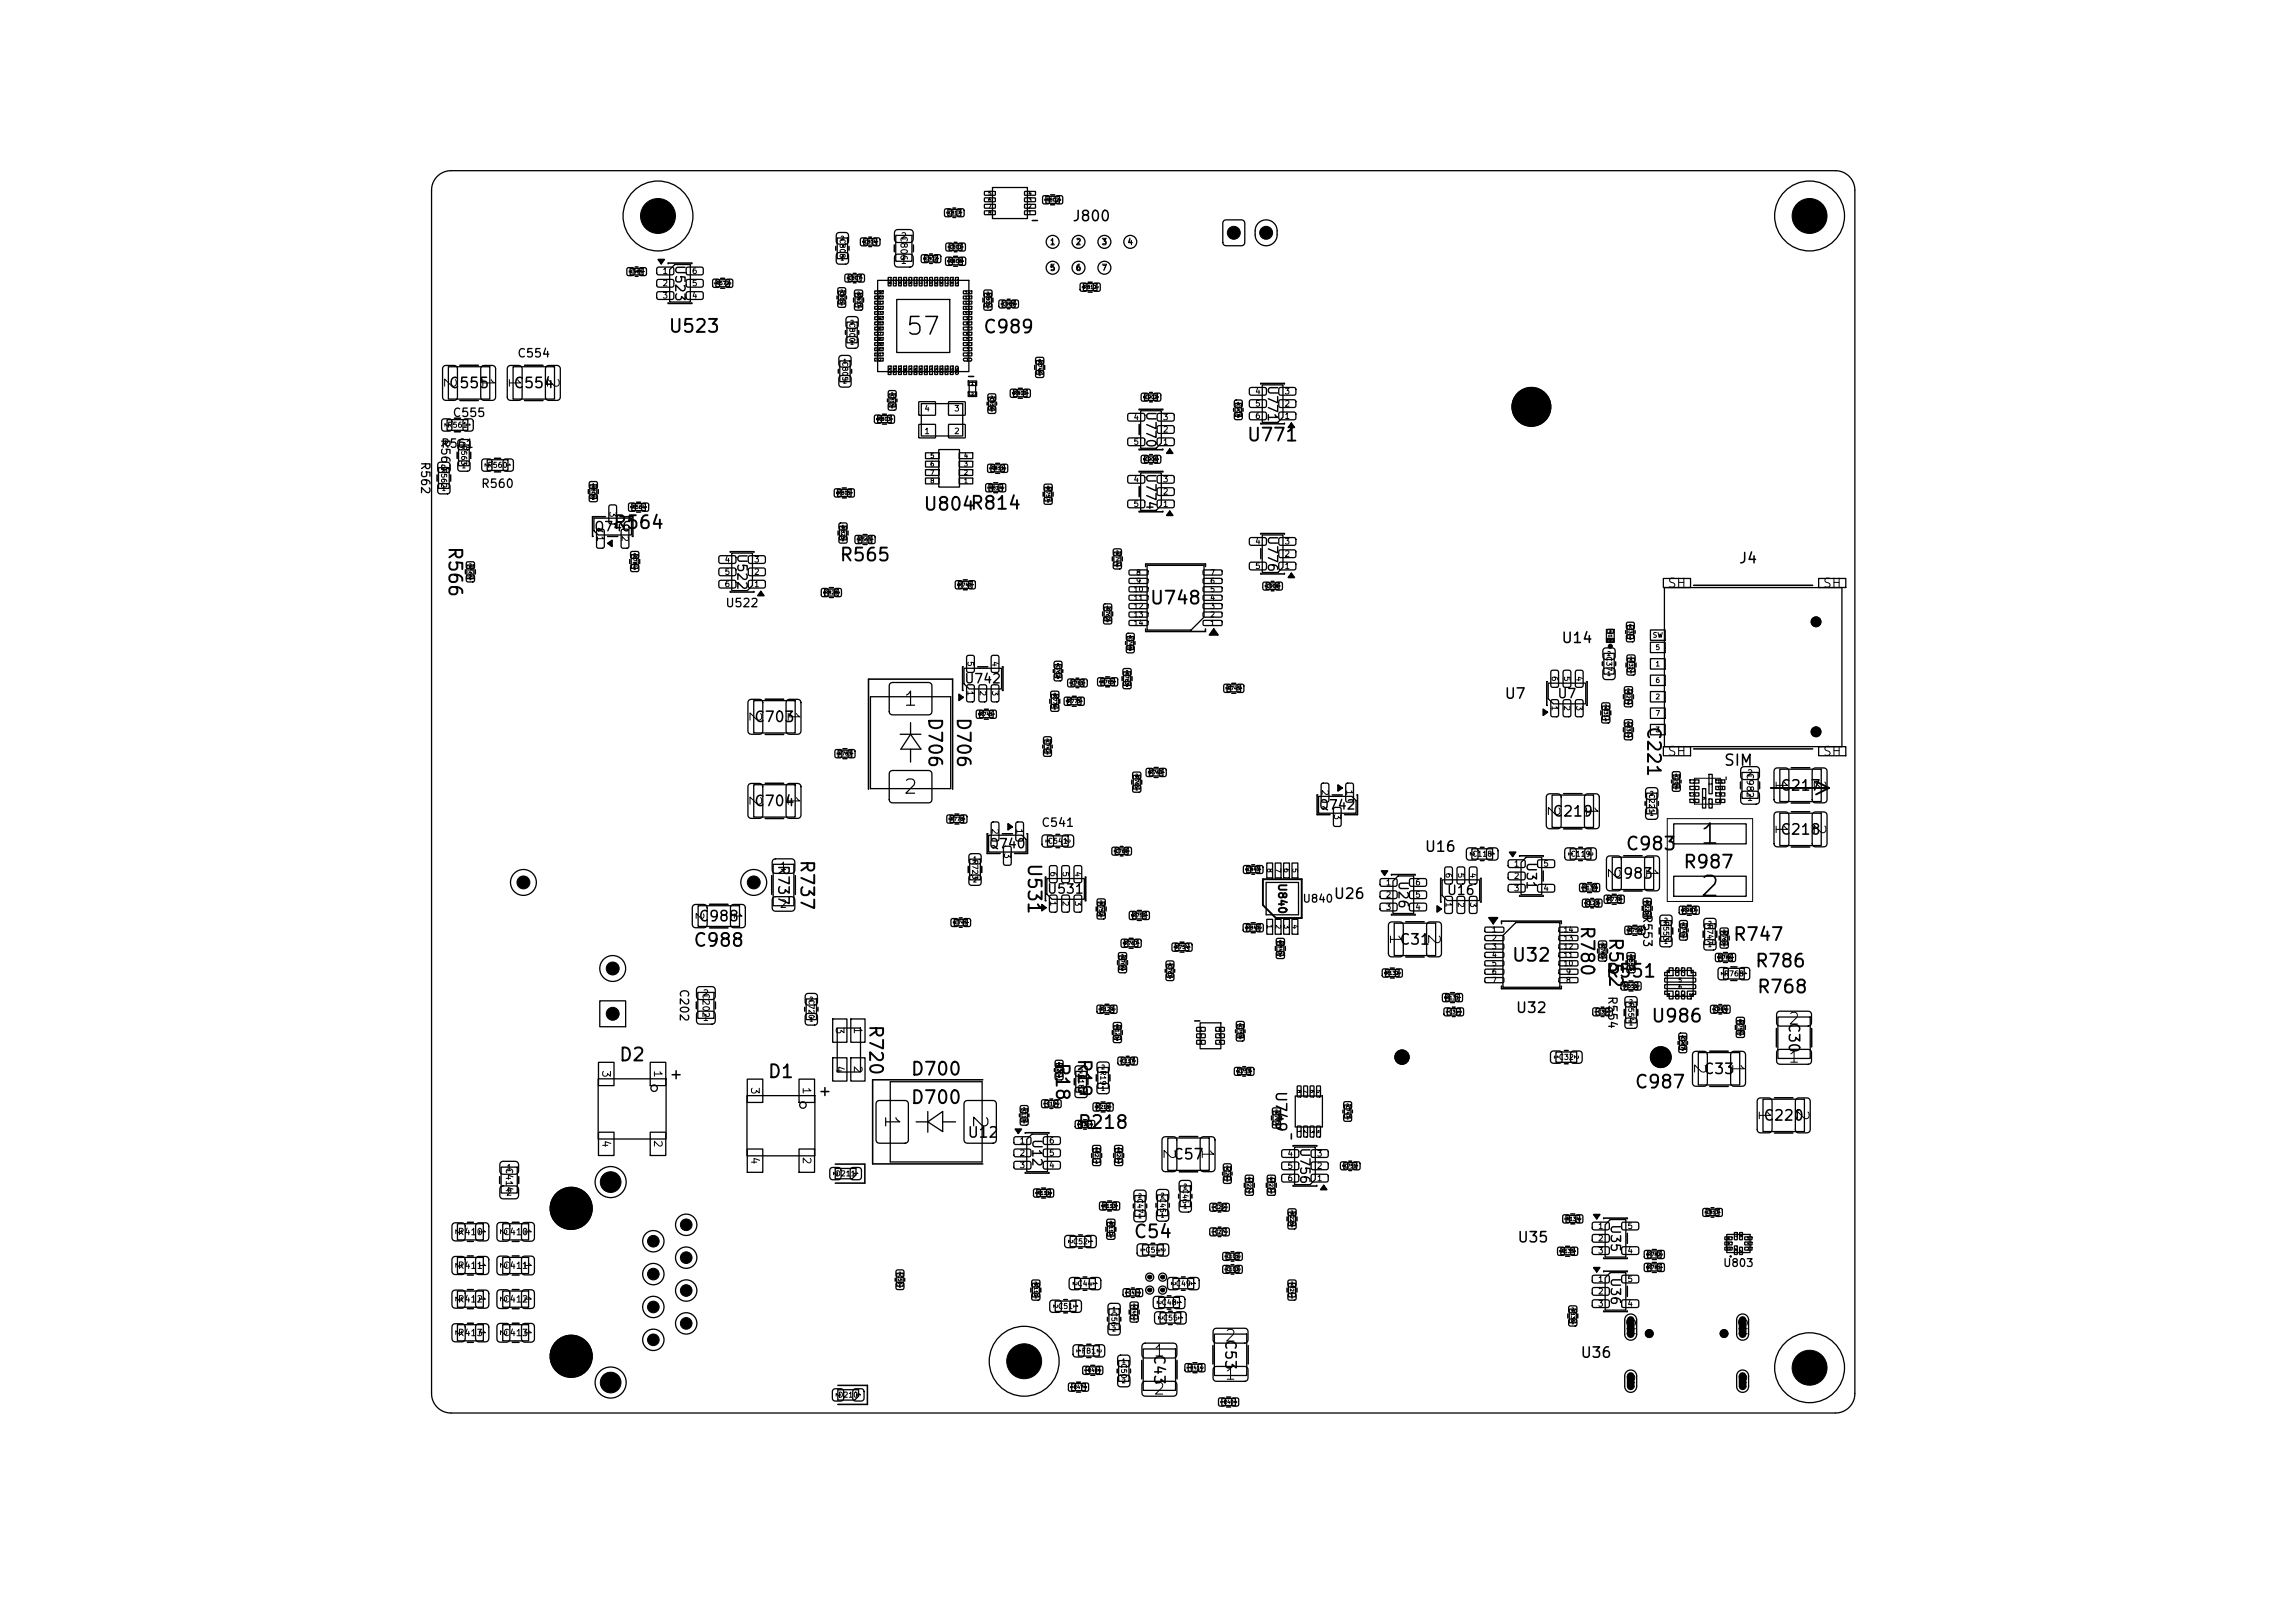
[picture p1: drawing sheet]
<svg xmlns="http://www.w3.org/2000/svg" width="297mm" height="210mm" viewBox="0 0 297 210" stroke-linecap="round" stroke-linejoin="round" font-family="sans-serif">
<defs><g id="words">
<g font-size="3">
<text x="83.4" y="30.2">1</text>
<text x="232.4" y="30.2">1</text>
<text x="130.8" y="178.4">1</text>
<text x="232.4" y="179.3">1</text>
</g>
<g font-size="2.6">
<text x="219.8" y="109.9">1</text>
<text x="219.8" y="116.7">2</text>
</g>
<text font-size="2.3" x="117.1" y="43.9">57</text>
<g font-size="1.8">
<text x="116.8" y="91.8">1</text>
<text x="116.8" y="103.2">2</text>
<text x="114.1" y="144.1" transform="rotate(90 114.1 144.1)">1</text>
<text x="125.4" y="144.1" transform="rotate(90 125.4 144.1)">2</text>
</g>
<g font-size="1.7">
<text x="86.4" y="43.4">U523</text>
<text x="127.1" y="43.5">C989</text>
<text x="161.3" y="57.5">U771</text>
<text x="57.6" y="70.6" transform="rotate(90 57.6 70.6)">R566</text>
<text x="79.2" y="68.8">R564</text>
<text x="119.4" y="66.5">U804</text>
<text x="125.5" y="66.3">R814</text>
<text x="108.5" y="73">R565</text>
<text x="148.7" y="78.6">U748</text>
<text x="119.8" y="92.7" transform="rotate(90 119.8 92.7)">D706</text>
<text x="123.4" y="92.7" transform="rotate(90 123.4 92.7)">D706</text>
<text x="212.8" y="93.9" transform="rotate(90 212.8 93.9)">C221</text>
<text x="103.2" y="111.1" transform="rotate(90 103.2 111.1)">R737</text>
<text x="132.6" y="111.6" transform="rotate(90 132.6 111.6)">U531</text>
<text x="210.3" y="110.4">C983</text>
<text x="217.7" y="112.8">R987</text>
<text x="204.2" y="119.7" transform="rotate(90 204.2 119.7)">R780</text>
<text x="89.6" y="122.9">C988</text>
<text x="195.5" y="124.8">U32</text>
<text x="207.8" y="121.2" transform="rotate(90 207.8 121.2)">R552</text>
<text x="224.2" y="122.1">R747</text>
<text x="227" y="125.6">R786</text>
<text x="207.7" y="126.9">R551</text>
<text x="227.3" y="128.9">R768</text>
<text x="80" y="137.7">D2</text>
<text x="112.1" y="132.5" transform="rotate(90 112.1 132.5)">R720</text>
<text x="136.2" y="137.4" transform="rotate(90 136.2 137.4)">R18</text>
<text x="139.1" y="136.9" transform="rotate(90 139.1 136.9)">R19</text>
<text x="213.6" y="132.7">U986</text>
<text x="99.3" y="139.9">D1</text>
<text x="117.8" y="143.2">D700</text>
<text x="117.8" y="139.6">D700</text>
<text x="211.4" y="141.2">C987</text>
<text x="139.4" y="146.5">R218</text>
<text x="146.6" y="160.6">C54</text>
</g>
<g font-size="1.5">
<text x="57.1" y="48.7" transform="rotate(90 57.1 48.7)">2</text>
<text x="62" y="48.7" transform="rotate(90 62 48.7)">1</text>
<text x="65.5" y="48.7" transform="rotate(90 65.5 48.7)">1</text>
<text x="70.4" y="48.7" transform="rotate(90 70.4 48.7)">2</text>
<text x="96.6" y="91.9" transform="rotate(90 96.6 91.9)">2</text>
<text x="101.5" y="91.9" transform="rotate(90 101.5 91.9)">1</text>
<text x="229.4" y="100.8" transform="rotate(90 229.4 100.8)">1</text>
<text x="234.3" y="100.8" transform="rotate(90 234.3 100.8)">2</text>
<text x="96.6" y="102.8" transform="rotate(90 96.6 102.8)">2</text>
<text x="101.5" y="102.8" transform="rotate(90 101.5 102.8)">1</text>
<text x="199.9" y="104.1" transform="rotate(90 199.9 104.1)">2</text>
<text x="204.9" y="104.1" transform="rotate(90 204.9 104.1)">1</text>
<text x="229.4" y="106.4" transform="rotate(90 229.4 106.4)">1</text>
<text x="234.3" y="106.4" transform="rotate(90 234.3 106.4)">2</text>
<text x="207.7" y="112.1" transform="rotate(90 207.7 112.1)">2</text>
<text x="212.6" y="112.1" transform="rotate(90 212.6 112.1)">1</text>
<text x="179.5" y="120.7" transform="rotate(90 179.5 120.7)">1</text>
<text x="184.4" y="120.7" transform="rotate(90 184.4 120.7)">2</text>
<text x="218.8" y="137.4" transform="rotate(90 218.8 137.4)">2</text>
<text x="223.8" y="137.4" transform="rotate(90 223.8 137.4)">1</text>
<text x="231.3" y="137.9">1</text>
<text x="231.3" y="133">2</text>
<text x="227.2" y="143.5" transform="rotate(90 227.2 143.5)">1</text>
<text x="232.2" y="143.5" transform="rotate(90 232.2 143.5)">2</text>
<text x="150.2" y="148.5" transform="rotate(90 150.2 148.5)">2</text>
<text x="155.1" y="148.5" transform="rotate(90 155.1 148.5)">1</text>
<text x="158.4" y="174">2</text>
<text x="149.2" y="175.9">1</text>
<text x="158.4" y="178.9">1</text>
<text x="149.2" y="180.8">2</text>
</g>
<text font-size="1.4" x="223" y="99.4">SIM</text>
<g font-size="1.3">
<text x="138.7" y="29">J800</text>
<text x="58" y="50.6">C555</text>
<text x="66.4" y="50.6">C554</text>
<text x="224.9" y="73.2">J4</text>
<text x="202" y="83.5">U14</text>
<text x="97.5" y="93.8">C703</text>
<text x="194.6" y="90.7">U7</text>
<text x="97.5" y="104.6">C704</text>
<text x="200.8" y="106">C219</text>
<text x="230.3" y="102.6">C217</text>
<text x="100.4" y="111.8" transform="rotate(90 100.4 111.8)">R737</text>
<text x="184.3" y="110.6">U16</text>
<text x="230.3" y="108.3">C218</text>
<text x="90.3" y="119.6">C988</text>
<text x="172.5" y="116.6">U26</text>
<text x="208.6" y="114">C983</text>
<text x="181" y="122.6">C31</text>
<text x="196.1" y="131.4">U32</text>
<text x="231.2" y="132.2" transform="rotate(90 231.2 132.2)">C30</text>
<text x="86.5" y="140">+</text>
<text x="105.8" y="142.2">+</text>
<text x="164.8" y="141.1" transform="rotate(90 164.8 141.1)">U749</text>
<text x="220.4" y="139.3">C33</text>
<text x="125.1" y="147.5">U12</text>
<text x="228.1" y="145.3">C220</text>
<text x="77.6" y="154">SH</text>
<text x="151.7" y="150.4">C57</text>
<text x="196.3" y="161.1">U35</text>
<text x="158.2" y="173.2" transform="rotate(90 158.2 173.2)">C53</text>
<text x="77.6" y="179.9">SH</text>
<text x="149" y="175.1" transform="rotate(90 149 175.1)">C43</text>
<text x="204.4" y="176">U36</text>
</g>
<g font-size="1.2">
<text x="87.1" y="34.2" transform="rotate(90 87.1 34.2)">U523</text>
<text x="148" y="53.1" transform="rotate(90 148 53.1)">U770</text>
<text x="163.8" y="49.8" transform="rotate(90 163.8 49.8)">U771</text>
<text x="148" y="61.1" transform="rotate(90 148 61.1)">U774</text>
<text x="76.8" y="69">Q746</text>
<text x="95.1" y="71.5" transform="rotate(90 95.1 71.5)">U522</text>
<text x="163.8" y="69.2" transform="rotate(90 163.8 69.2)">U776</text>
<text x="215.7" y="76.3">SH</text>
<text x="235.8" y="76.3">SH</text>
<text x="124.7" y="88.7">U742</text>
<text x="201.5" y="90.6">U7</text>
<text x="215.7" y="98.1">SH</text>
<text x="235.8" y="98.1">SH</text>
<text x="170.6" y="105">Q742</text>
<text x="127.9" y="110.1">Q740</text>
<text x="180.7" y="113.9" transform="rotate(90 180.7 113.9)">U26</text>
<text x="197.3" y="111.4" transform="rotate(90 197.3 111.4)">U31</text>
<text x="135.4" y="115.9">U531</text>
<text x="187.2" y="116.1">U16</text>
<text x="133.3" y="147.3" transform="rotate(90 133.3 147.3)">U12</text>
<text x="168" y="148.4" transform="rotate(90 168 148.4)">U756</text>
<text x="208.2" y="158.3" transform="rotate(90 208.2 158.3)">U35</text>
<text x="208.2" y="165.2" transform="rotate(90 208.2 165.2)">U36</text>
</g>
<g font-size="1.1">
<text x="158.8" y="29.5" transform="rotate(90 158.8 29.5)">1</text>
<text x="163" y="29.5" transform="rotate(90 163 29.5)">2</text>
<text x="66.9" y="46.5">C554</text>
<text x="54.2" y="59.6" transform="rotate(90 54.2 59.6)">R562</text>
<text x="56.8" y="56.7" transform="rotate(90 56.8 56.7)">R563</text>
<text x="57" y="58.2">R561</text>
<text x="58.5" y="54.2">C555</text>
<text x="62.2" y="63.4">R560</text>
<text x="93.8" y="78.8">U522</text>
<text x="134.7" y="107.3">C541</text>
<text x="67.1" y="115">2</text>
<text x="96.9" y="115">1</text>
<text x="212.4" y="118.3" transform="rotate(90 212.4 118.3)">R553</text>
<text x="78.6" y="126.2">2</text>
<text x="87.7" y="127.9" transform="rotate(90 87.7 127.9)">C202</text>
<text x="207.9" y="128.8" transform="rotate(90 207.9 128.8)">R554</text>
<text x="78.6" y="132">1</text>
<text x="210.2" y="170.5" transform="rotate(90 210.2 170.5)">SH</text>
<text x="224.7" y="170.5" transform="rotate(90 224.7 170.5)">SH</text>
</g>
<g font-size="1">
<text x="100.8" y="112.8">1</text>
<text x="89.8" y="118" transform="rotate(90 89.8 118)">2</text>
<text x="94.7" y="118" transform="rotate(90 94.7 118)">1</text>
<text x="100.8" y="117.7">2</text>
<text x="165.2" y="114.2" transform="rotate(90 165.2 114.2)">U840</text>
<text x="168.5" y="117">U840</text>
<text x="107.9" y="132.8" transform="rotate(90 107.9 132.8)">3</text>
<text x="107.9" y="137.8" transform="rotate(90 107.9 137.8)">4</text>
<text x="110.3" y="132.8" transform="rotate(90 110.3 132.8)">1</text>
<text x="110.3" y="137.8" transform="rotate(90 110.3 137.8)">2</text>
<text x="77.7" y="138.4" transform="rotate(90 77.7 138.4)">3</text>
<text x="84.4" y="138.4" transform="rotate(90 84.4 138.4)">1</text>
<text x="96.9" y="140.6" transform="rotate(90 96.9 140.6)">3</text>
<text x="103.6" y="140.6" transform="rotate(90 103.6 140.6)">1</text>
<text x="77.7" y="147.4" transform="rotate(90 77.7 147.4)">4</text>
<text x="84.4" y="147.4" transform="rotate(90 84.4 147.4)">2</text>
<text x="96.9" y="149.6" transform="rotate(90 96.9 149.6)">4</text>
<text x="103.6" y="149.6" transform="rotate(90 103.6 149.6)">2</text>
<text x="222.9" y="164.2">U803</text>
<text x="210.3" y="177.7" transform="rotate(90 210.3 177.7)">SH</text>
<text x="224.8" y="177.7" transform="rotate(90 224.8 177.7)">SH</text>
</g>
<g font-size=".9">
<text x="84" y="161.3">7</text>
<text x="88.3" y="159.2">8</text>
<text x="84" y="165.6">5</text>
<text x="88.3" y="167.7">4</text>
<text x="88.3" y="163.4">6</text>
<text x="84" y="169.8">3</text>
<text x="88.3" y="171.9">2</text>
<text x="84" y="174.1">1</text>
</g>
<g font-size=".8">
<text x="116.3" y="30.4" transform="rotate(90 116.3 30.4)">C806</text>
<text x="116.5" y="34.3">1</text>
<text x="116.5" y="31.2">2</text>
<text x="135.7" y="31.9">1</text>
<text x="135.7" y="35.3">5</text>
<text x="139.1" y="31.9">2</text>
<text x="139.1" y="35.3">6</text>
<text x="142.4" y="31.9">3</text>
<text x="142.4" y="35.3">7</text>
<text x="145.8" y="31.9">4</text>
<text x="77.1" y="69.2" transform="rotate(90 77.1 69.2)">1</text>
<text x="78.7" y="66.1" transform="rotate(90 78.7 66.1)">3</text>
<text x="80.3" y="69.2" transform="rotate(90 80.3 69.2)">2</text>
<text x="225.8" y="99.9" transform="rotate(90 225.8 99.9)">C982</text>
<text x="226" y="100.6">2</text>
<text x="128.1" y="107.1" transform="rotate(90 128.1 107.1)">2</text>
<text x="131.3" y="107.1" transform="rotate(90 131.3 107.1)">1</text>
<text x="170.8" y="102.1" transform="rotate(90 170.8 102.1)">2</text>
<text x="172.4" y="105.2" transform="rotate(90 172.4 105.2)">3</text>
<text x="174" y="102.1" transform="rotate(90 174 102.1)">1</text>
<text x="226" y="103.8">1</text>
<text x="129.7" y="110.3" transform="rotate(90 129.7 110.3)">3</text>
<text x="90.7" y="128.4" transform="rotate(90 90.7 128.4)">C202</text>
<text x="90.9" y="129.1">2</text>
<text x="90.9" y="132.3">1</text>
<text x="65.3" y="151" transform="rotate(90 65.3 151)">C414</text>
<text x="65.4" y="151.7">1</text>
<text x="65.4" y="154.9">2</text>
<text x="58.8" y="158.9" transform="rotate(90 58.8 158.9)">2</text>
<text x="59.2" y="160">R410</text>
<text x="61.8" y="158.9" transform="rotate(90 61.8 158.9)">1</text>
<text x="64.5" y="158.9" transform="rotate(90 64.5 158.9)">2</text>
<text x="65" y="160">C410</text>
<text x="67.7" y="158.9" transform="rotate(90 67.7 158.9)">1</text>
<text x="58.8" y="163.3" transform="rotate(90 58.8 163.3)">2</text>
<text x="58.8" y="167.7" transform="rotate(90 58.8 167.7)">2</text>
<text x="59.2" y="164.4">R411</text>
<text x="61.8" y="163.3" transform="rotate(90 61.8 163.3)">1</text>
<text x="61.8" y="167.7" transform="rotate(90 61.8 167.7)">1</text>
<text x="64.5" y="163.3" transform="rotate(90 64.5 163.3)">2</text>
<text x="64.5" y="167.6" transform="rotate(90 64.5 167.6)">2</text>
<text x="65" y="164.4">C411</text>
<text x="67.7" y="163.3" transform="rotate(90 67.7 163.3)">1</text>
<text x="67.7" y="167.6" transform="rotate(90 67.7 167.6)">1</text>
<text x="58.8" y="172" transform="rotate(90 58.8 172)">2</text>
<text x="59.2" y="173.1">R413</text>
<text x="59.2" y="168.7">R412</text>
<text x="61.8" y="172" transform="rotate(90 61.8 172)">1</text>
<text x="64.5" y="172" transform="rotate(90 64.5 172)">2</text>
<text x="65" y="168.7">C412</text>
<text x="65" y="173.1">C413</text>
<text x="67.7" y="172" transform="rotate(90 67.7 172)">1</text>
</g>
<g font-size=".7">
<text x="85.7" y="35.6">1</text>
<text x="89.5" y="35.6">6</text>
<text x="108.5" y="30.8" transform="rotate(90 108.5 30.8)">C808</text>
<text x="85.7" y="37.2">2</text>
<text x="85.7" y="38.8">3</text>
<text x="89.5" y="38.8">4</text>
<text x="89.5" y="37.2">5</text>
<text x="109.8" y="41.7" transform="rotate(90 109.8 41.7)">C800</text>
<text x="108.8" y="46.7" transform="rotate(90 108.8 46.7)">C805</text>
<text x="119.6" y="53.4">4</text>
<text x="123.4" y="53.4">3</text>
<text x="162.4" y="51.2">4</text>
<text x="162.4" y="52.8">5</text>
<text x="166.2" y="52.8">2</text>
<text x="166.2" y="51.2">3</text>
<text x="57.8" y="55.5">R561</text>
<text x="59.5" y="57.6" transform="rotate(90 59.5 57.6)">R563</text>
<text x="119.6" y="56.3">1</text>
<text x="123.4" y="56.3">2</text>
<text x="146.6" y="54.5">4</text>
<text x="146.6" y="57.7">5</text>
<text x="150.4" y="57.7">1</text>
<text x="150.4" y="56.1">2</text>
<text x="150.4" y="54.5">3</text>
<text x="162.4" y="54.4">6</text>
<text x="166.2" y="54.4">1</text>
<text x="56.9" y="60.5" transform="rotate(90 56.9 60.5)">R562</text>
<text x="63" y="60.7">R560</text>
<text x="146.6" y="62.6">4</text>
<text x="146.6" y="65.8">5</text>
<text x="150.4" y="65.8">1</text>
<text x="150.4" y="64.2">2</text>
<text x="150.4" y="62.6">3</text>
<text x="162.4" y="70.6">4</text>
<text x="166.2" y="70.6">3</text>
<text x="93.7" y="73">4</text>
<text x="93.7" y="74.6">5</text>
<text x="93.7" y="76.1">6</text>
<text x="97.5" y="76.1">1</text>
<text x="97.5" y="74.6">2</text>
<text x="97.5" y="73">3</text>
<text x="146.6" y="76.8">10</text>
<text x="146.6" y="77.9">11</text>
<text x="147" y="74.6">8</text>
<text x="147" y="75.7">9</text>
<text x="156.5" y="77.9">4</text>
<text x="156.5" y="76.8">5</text>
<text x="156.5" y="75.7">6</text>
<text x="156.5" y="74.6">7</text>
<text x="162.4" y="73.8">5</text>
<text x="166.2" y="73.8">1</text>
<text x="166.2" y="72.2">2</text>
<text x="146.6" y="78.9">12</text>
<text x="146.6" y="80">13</text>
<text x="146.6" y="81.1">14</text>
<text x="156.5" y="81.1">1</text>
<text x="156.5" y="80">2</text>
<text x="156.5" y="78.9">3</text>
<text x="125" y="85.5" transform="rotate(90 125 85.5)">5</text>
<text x="125" y="89.3" transform="rotate(90 125 89.3)">1</text>
<text x="126.6" y="89.3" transform="rotate(90 126.6 89.3)">2</text>
<text x="128.2" y="85.5" transform="rotate(90 128.2 85.5)">4</text>
<text x="128.2" y="89.3" transform="rotate(90 128.2 89.3)">3</text>
<text x="200.6" y="87.4" transform="rotate(90 200.6 87.4)">6</text>
<text x="202.2" y="87.4" transform="rotate(90 202.2 87.4)">5</text>
<text x="203.8" y="87.4" transform="rotate(90 203.8 87.4)">4</text>
<text x="207.7" y="84.8" transform="rotate(90 207.7 84.8)">C37</text>
<text x="200.6" y="91.2" transform="rotate(90 200.6 91.2)">1</text>
<text x="202.2" y="91.2" transform="rotate(90 202.2 91.2)">2</text>
<text x="203.8" y="91.2" transform="rotate(90 203.8 91.2)">3</text>
<text x="213.2" y="102.6" transform="rotate(90 213.2 102.6)">C221</text>
<text x="125.7" y="111.1" transform="rotate(90 125.7 111.1)">R723</text>
<text x="135.5" y="109.3">C541</text>
<text x="135.7" y="112.7" transform="rotate(90 135.7 112.7)">6</text>
<text x="137.3" y="112.7" transform="rotate(90 137.3 112.7)">5</text>
<text x="138.9" y="112.7" transform="rotate(90 138.9 112.7)">4</text>
<text x="186.9" y="112.9" transform="rotate(90 186.9 112.9)">6</text>
<text x="188.5" y="112.9" transform="rotate(90 188.5 112.9)">5</text>
<text x="190.1" y="112.9" transform="rotate(90 190.1 112.9)">4</text>
<text x="190.5" y="111">C118</text>
<text x="195.9" y="112.3">1</text>
<text x="195.9" y="113.9">2</text>
<text x="199.7" y="112.3">5</text>
<text x="203.2" y="111">C119</text>
<text x="135.7" y="116.5" transform="rotate(90 135.7 116.5)">1</text>
<text x="137.3" y="116.5" transform="rotate(90 137.3 116.5)">2</text>
<text x="138.9" y="116.5" transform="rotate(90 138.9 116.5)">3</text>
<text x="179.3" y="114.7">1</text>
<text x="179.3" y="116.3">2</text>
<text x="179.3" y="117.9">3</text>
<text x="183.1" y="117.9">4</text>
<text x="183.1" y="116.3">5</text>
<text x="183.1" y="114.7">6</text>
<text x="186.9" y="116.7" transform="rotate(90 186.9 116.7)">1</text>
<text x="188.5" y="116.7" transform="rotate(90 188.5 116.7)">2</text>
<text x="190.1" y="116.7" transform="rotate(90 190.1 116.7)">3</text>
<text x="195.9" y="115.5">3</text>
<text x="199.7" y="115.5">4</text>
<text x="215.1" y="119.1" transform="rotate(90 215.1 119.1)">R553</text>
<text x="220.8" y="119.5" transform="rotate(90 220.8 119.5)">R747</text>
<text x="193" y="120.8">1</text>
<text x="193" y="121.9">2</text>
<text x="193" y="123">3</text>
<text x="193" y="124.1">4</text>
<text x="193" y="125.2">5</text>
<text x="202.3" y="125.2">10</text>
<text x="202.3" y="124.1">11</text>
<text x="202.3" y="123">12</text>
<text x="202.3" y="121.9">13</text>
<text x="202.3" y="120.8">14</text>
<text x="104.5" y="129.2" transform="rotate(90 104.5 129.2)">C720</text>
<text x="193" y="126.2">6</text>
<text x="193" y="127.3">7</text>
<text x="202.6" y="127.3">8</text>
<text x="202.6" y="126.2">9</text>
<text x="210.6" y="129.7" transform="rotate(90 210.6 129.7)">R554</text>
<text x="223" y="126.5">R768</text>
<text x="201.7" y="137.3">C32</text>
<text x="139.4" y="138.9" transform="rotate(90 139.4 138.9)">R18</text>
<text x="142.2" y="138.4" transform="rotate(90 142.2 138.4)">R19</text>
<text x="131.9" y="148.2">1</text>
<text x="131.9" y="149.7">2</text>
<text x="135.7" y="149.7">5</text>
<text x="135.7" y="148.2">6</text>
<text x="166.5" y="149.8">4</text>
<text x="170.4" y="149.8">3</text>
<text x="108.1" y="152.4">D211</text>
<text x="131.9" y="151.3">3</text>
<text x="135.7" y="151.3">4</text>
<text x="147" y="155" transform="rotate(90 147 155)">C47</text>
<text x="150" y="154.9" transform="rotate(90 150 154.9)">C45</text>
<text x="152.9" y="153.7" transform="rotate(90 152.9 153.7)">C46</text>
<text x="166.5" y="151.4">5</text>
<text x="166.5" y="153">6</text>
<text x="170.4" y="153">1</text>
<text x="170.4" y="151.4">2</text>
<text x="138.8" y="161.2">C52</text>
<text x="206.7" y="159.2">1</text>
<text x="206.7" y="160.8">2</text>
<text x="210.5" y="159.2">5</text>
<text x="139.4" y="166.6">C44</text>
<text x="148.2" y="162.2">C54</text>
<text x="152.1" y="166.6">C49</text>
<text x="206.7" y="162.4">3</text>
<text x="206.7" y="166.1">1</text>
<text x="206.7" y="167.7">2</text>
<text x="210.5" y="162.4">4</text>
<text x="210.5" y="166.1">5</text>
<text x="136.9" y="169.5">C51</text>
<text x="143.7" y="169.7" transform="rotate(90 143.7 169.7)">C56</text>
<text x="150.3" y="169">C48</text>
<text x="150.4" y="171">C55</text>
<text x="206.7" y="169.2">3</text>
<text x="210.5" y="169.2">4</text>
<text x="139.9" y="175.3">FB1</text>
<text x="144.9" y="176.4" transform="rotate(90 144.9 176.4)">C50</text>
<text x="108.4" y="181">D210</text>
</g>
<g font-size=".6">
<text x="120.3" y="59.4">5</text>
<text x="124.7" y="59.4">4</text>
<text x="120.3" y="60.5">6</text>
<text x="120.3" y="61.6">7</text>
<text x="120.3" y="62.7">8</text>
<text x="124.7" y="62.7">1</text>
<text x="124.7" y="61.6">2</text>
<text x="124.7" y="60.5">3</text>
<text x="213.8" y="82.7">SW</text>
<text x="214.2" y="86.4">1</text>
<text x="214.2" y="84.3">5</text>
<text x="214.2" y="88.5">6</text>
<text x="214.2" y="90.6">2</text>
<text x="214.2" y="94.9">3</text>
<text x="214.2" y="92.8">7</text>
<text x="163.8" y="112.3" transform="rotate(90 163.8 112.3)">8</text>
<text x="164.9" y="112.3" transform="rotate(90 164.9 112.3)">7</text>
<text x="166" y="112.3" transform="rotate(90 166 112.3)">6</text>
<text x="167.1" y="112.3" transform="rotate(90 167.1 112.3)">5</text>
<text x="163.8" y="119.5" transform="rotate(90 163.8 119.5)">1</text>
<text x="164.9" y="119.5" transform="rotate(90 164.9 119.5)">2</text>
<text x="166" y="119.5" transform="rotate(90 166 119.5)">3</text>
<text x="167.1" y="119.5" transform="rotate(90 167.1 119.5)">4</text>
</g>
<g font-size=".5">
<text x="127.8" y="25.4">5</text>
<text x="127.8" y="26.2">6</text>
<text x="127.8" y="27.1">7</text>
<text x="127.8" y="27.9">8</text>
<text x="133" y="27.9">1</text>
<text x="133" y="27.1">2</text>
<text x="133" y="26.2">3</text>
<text x="133" y="25.4">4</text>
<text x="108.7" y="33.8">1</text>
<text x="108.7" y="31.2">2</text>
<text x="109" y="47.1">1</text>
<text x="110" y="44.7">1</text>
<text x="110" y="42.1">2</text>
<text x="109" y="49.7">2</text>
<text x="57.4" y="54.7" transform="rotate(90 57.4 54.7)">2</text>
<text x="59.7" y="57.9">2</text>
<text x="60.2" y="54.7" transform="rotate(90 60.2 54.7)">1</text>
<text x="62.6" y="59.9" transform="rotate(90 62.6 59.9)">2</text>
<text x="65.4" y="59.9" transform="rotate(90 65.4 59.9)">1</text>
<text x="57.1" y="63.6">1</text>
<text x="57.1" y="60.9">2</text>
<text x="59.7" y="60.7">1</text>
<text x="207.9" y="87.6">1</text>
<text x="207.9" y="85">2</text>
<text x="213.4" y="105.7">1</text>
<text x="213.4" y="103.1">2</text>
<text x="125.9" y="111.5">1</text>
<text x="135.2" y="108.5" transform="rotate(90 135.2 108.5)">1</text>
<text x="137.8" y="108.5" transform="rotate(90 137.8 108.5)">2</text>
<text x="190.1" y="110.2" transform="rotate(90 190.1 110.2)">2</text>
<text x="192.7" y="110.2" transform="rotate(90 192.7 110.2)">1</text>
<text x="202.8" y="110.2" transform="rotate(90 202.8 110.2)">1</text>
<text x="205.4" y="110.2" transform="rotate(90 205.4 110.2)">2</text>
<text x="125.9" y="114.3">2</text>
<text x="215.3" y="119.5">2</text>
<text x="221" y="119.9">2</text>
<text x="215.3" y="122.2">1</text>
<text x="221" y="122.7">1</text>
<text x="222.6" y="125.7" transform="rotate(90 222.6 125.7)">2</text>
<text x="225.4" y="125.7" transform="rotate(90 225.4 125.7)">1</text>
<text x="104.7" y="129.7">2</text>
<text x="210.8" y="130">2</text>
<text x="217.1" y="127.2">5</text>
<text x="217.1" y="128">6</text>
<text x="104.7" y="132.3">1</text>
<text x="201" y="136.5" transform="rotate(90 201 136.5)">1</text>
<text x="203.6" y="136.5" transform="rotate(90 203.6 136.5)">2</text>
<text x="210.8" y="132.8">1</text>
<text x="139.6" y="141.8">1</text>
<text x="139.6" y="139">2</text>
<text x="142.5" y="141.3">1</text>
<text x="142.5" y="138.5">2</text>
<text x="167.8" y="141" transform="rotate(90 167.8 141)">8</text>
<text x="168.6" y="141" transform="rotate(90 168.6 141)">7</text>
<text x="169.4" y="141" transform="rotate(90 169.4 141)">6</text>
<text x="170.3" y="141" transform="rotate(90 170.3 141)">5</text>
<text x="167.8" y="146.1" transform="rotate(90 167.8 146.1)">1</text>
<text x="168.6" y="146.1" transform="rotate(90 168.6 146.1)">2</text>
<text x="169.4" y="146.1" transform="rotate(90 169.4 146.1)">3</text>
<text x="170.3" y="146.1" transform="rotate(90 170.3 146.1)">4</text>
<text x="107.7" y="151.6" transform="rotate(90 107.7 151.6)">2</text>
<text x="110.3" y="151.6" transform="rotate(90 110.3 151.6)">1</text>
<text x="147.2" y="155.2">2</text>
<text x="150.2" y="155.1">2</text>
<text x="153.1" y="153.9">2</text>
<text x="138.1" y="160.3" transform="rotate(90 138.1 160.3)">2</text>
<text x="140.7" y="160.3" transform="rotate(90 140.7 160.3)">1</text>
<text x="147.2" y="157.7">1</text>
<text x="147.5" y="161.4" transform="rotate(90 147.5 161.4)">1</text>
<text x="150.1" y="161.4" transform="rotate(90 150.1 161.4)">2</text>
<text x="150.2" y="157.7">1</text>
<text x="153.1" y="156.5">1</text>
<text x="138.7" y="165.8" transform="rotate(90 138.7 165.8)">2</text>
<text x="141.3" y="165.8" transform="rotate(90 141.3 165.8)">1</text>
<text x="151.4" y="165.8" transform="rotate(90 151.4 165.8)">2</text>
<text x="154" y="165.8" transform="rotate(90 154 165.8)">1</text>
<text x="136.2" y="168.7" transform="rotate(90 136.2 168.7)">2</text>
<text x="138.8" y="168.7" transform="rotate(90 138.8 168.7)">1</text>
<text x="143.9" y="169.8">1</text>
<text x="143.9" y="172.4">2</text>
<text x="149.6" y="168.2" transform="rotate(90 149.6 168.2)">2</text>
<text x="149.8" y="170.2" transform="rotate(90 149.8 170.2)">2</text>
<text x="152.2" y="168.2" transform="rotate(90 152.2 168.2)">1</text>
<text x="152.4" y="170.2" transform="rotate(90 152.4 170.2)">1</text>
<text x="139.2" y="174.5" transform="rotate(90 139.2 174.5)">1</text>
<text x="141.8" y="174.5" transform="rotate(90 141.8 174.5)">2</text>
<text x="145.1" y="176.5">1</text>
<text x="145.1" y="179.1">2</text>
<text x="108" y="180.2" transform="rotate(90 108 180.2)">2</text>
<text x="110.7" y="180.2" transform="rotate(90 110.7 180.2)">1</text>
</g>
<g font-size=".4">
<text x="122.6" y="27.8">C817</text>
<text x="135.1" y="25.6" transform="rotate(90 135.1 25.6)">1</text>
<text x="135.3" y="26.2">R802</text>
<text x="136.8" y="25.6" transform="rotate(90 136.8 25.6)">2</text>
<text x="81.5" y="35.5">C985</text>
<text x="111.8" y="31.6">C804</text>
<text x="119.6" y="33.8">C802</text>
<text x="122.5" y="33.6" transform="rotate(90 122.5 33.6)">2</text>
<text x="122.8" y="34.1">R808</text>
<text x="122.8" y="32.3">C803</text>
<text x="124.2" y="33.6" transform="rotate(90 124.2 33.6)">1</text>
<text x="92.4" y="36.4" transform="rotate(90 92.4 36.4)">1</text>
<text x="92.6" y="37">R572</text>
<text x="94.1" y="36.4" transform="rotate(90 94.1 36.4)">2</text>
<text x="108.6" y="37.6" transform="rotate(90 108.6 37.6)">C801</text>
<text x="109.8" y="36.3">C807</text>
<text x="110.8" y="37.9" transform="rotate(90 110.8 37.9)">R807</text>
<text x="110.9" y="40">1</text>
<text x="110.9" y="38.2">2</text>
<text x="113.4" y="38.1">29</text>
<text x="113.4" y="38.8">30</text>
<text x="113.4" y="39.4">31</text>
<text x="113.4" y="40.1">32</text>
<text x="113.4" y="40.8">33</text>
<text x="113.4" y="41.5">34</text>
<text x="114.9" y="36.1" transform="rotate(90 114.9 36.1)">28</text>
<text x="115.5" y="36.1" transform="rotate(90 115.5 36.1)">27</text>
<text x="116.2" y="36.1" transform="rotate(90 116.2 36.1)">26</text>
<text x="116.9" y="36.1" transform="rotate(90 116.9 36.1)">25</text>
<text x="117.5" y="36.1" transform="rotate(90 117.5 36.1)">24</text>
<text x="118.2" y="36.1" transform="rotate(90 118.2 36.1)">23</text>
<text x="118.9" y="36.1" transform="rotate(90 118.9 36.1)">22</text>
<text x="119.5" y="36.1" transform="rotate(90 119.5 36.1)">21</text>
<text x="120.2" y="36.1" transform="rotate(90 120.2 36.1)">20</text>
<text x="120.9" y="36.1" transform="rotate(90 120.9 36.1)">19</text>
<text x="121.5" y="36.1" transform="rotate(90 121.5 36.1)">18</text>
<text x="122.2" y="36.1" transform="rotate(90 122.2 36.1)">17</text>
<text x="122.9" y="36.1" transform="rotate(90 122.9 36.1)">16</text>
<text x="123.6" y="36.1" transform="rotate(90 123.6 36.1)">15</text>
<text x="124.8" y="40.8">10</text>
<text x="124.8" y="40.1">11</text>
<text x="124.8" y="39.4">12</text>
<text x="124.8" y="38.8">13</text>
<text x="124.8" y="38.1">14</text>
<text x="125" y="41.5">9</text>
<text x="127.5" y="37.9" transform="rotate(90 127.5 37.9)">R801</text>
<text x="127.6" y="40">1</text>
<text x="127.6" y="38.2">2</text>
<text x="129.7" y="39.7">C989</text>
<text x="140" y="37" transform="rotate(90 140 37)">1</text>
<text x="140.2" y="37.5">R812</text>
<text x="141.7" y="37" transform="rotate(90 141.7 37)">2</text>
<text x="113.4" y="42.1">35</text>
<text x="113.4" y="42.8">36</text>
<text x="113.4" y="43.5">37</text>
<text x="113.4" y="44.1">38</text>
<text x="113.4" y="44.8">39</text>
<text x="113.4" y="45.5">40</text>
<text x="113.4" y="46.1">41</text>
<text x="113.4" y="46.8">42</text>
<text x="114.9" y="47.5" transform="rotate(90 114.9 47.5)">43</text>
<text x="115.5" y="47.5" transform="rotate(90 115.5 47.5)">44</text>
<text x="116.2" y="47.5" transform="rotate(90 116.2 47.5)">45</text>
<text x="116.9" y="47.5" transform="rotate(90 116.9 47.5)">46</text>
<text x="117.5" y="47.5" transform="rotate(90 117.5 47.5)">47</text>
<text x="118.2" y="47.5" transform="rotate(90 118.2 47.5)">48</text>
<text x="118.9" y="47.5" transform="rotate(90 118.9 47.5)">49</text>
<text x="119.5" y="47.5" transform="rotate(90 119.5 47.5)">50</text>
<text x="120.2" y="47.5" transform="rotate(90 120.2 47.5)">51</text>
<text x="120.9" y="47.5" transform="rotate(90 120.9 47.5)">52</text>
<text x="121.5" y="47.5" transform="rotate(90 121.5 47.5)">53</text>
<text x="122.2" y="47.5" transform="rotate(90 122.2 47.5)">54</text>
<text x="122.9" y="47.5" transform="rotate(90 122.9 47.5)">55</text>
<text x="123.6" y="47.5" transform="rotate(90 123.6 47.5)">56</text>
<text x="125" y="46.8">1</text>
<text x="125" y="46.1">2</text>
<text x="125" y="45.5">3</text>
<text x="125" y="44.8">4</text>
<text x="125" y="44.1">5</text>
<text x="125" y="43.5">6</text>
<text x="125" y="42.8">7</text>
<text x="125" y="42.1">8</text>
<text x="134.2" y="46.7" transform="rotate(90 134.2 46.7)">R746</text>
<text x="134.3" y="47">2</text>
<text x="115.1" y="51" transform="rotate(90 115.1 51)">C815</text>
<text x="125.6" y="49.9">1</text>
<text x="125.6" y="51.3">2</text>
<text x="128" y="51.4" transform="rotate(90 128 51.4)">C816</text>
<text x="130.9" y="50.7" transform="rotate(90 130.9 50.7)">2</text>
<text x="131.2" y="51.2">R800</text>
<text x="132.6" y="50.7" transform="rotate(90 132.6 50.7)">1</text>
<text x="134.3" y="48.7">1</text>
<text x="148.1" y="51.7">C902</text>
<text x="159.9" y="52.2" transform="rotate(90 159.9 52.2)">C903</text>
<text x="113.3" y="54" transform="rotate(90 113.3 54)">2</text>
<text x="113.6" y="54.6">R803</text>
<text x="115" y="54" transform="rotate(90 115 54)">1</text>
<text x="148.1" y="59.7">C906</text>
<text x="76.5" y="62.7" transform="rotate(90 76.5 62.7)">R806</text>
<text x="76.6" y="63">1</text>
<text x="76.6" y="64.7">2</text>
<text x="81.5" y="65.4" transform="rotate(90 81.5 65.4)">2</text>
<text x="81.8" y="66">R564</text>
<text x="83.2" y="65.4" transform="rotate(90 83.2 65.4)">1</text>
<text x="108.1" y="63.6" transform="rotate(90 108.1 63.6)">2</text>
<text x="108.4" y="64.1">R805</text>
<text x="109.8" y="63.6" transform="rotate(90 109.8 63.6)">1</text>
<text x="127.7" y="62.9" transform="rotate(90 127.7 62.9)">1</text>
<text x="128" y="63.4">R814</text>
<text x="128" y="60.4" transform="rotate(90 128 60.4)">1</text>
<text x="128.2" y="60.9">R811</text>
<text x="129.4" y="62.9" transform="rotate(90 129.4 62.9)">2</text>
<text x="129.7" y="60.4" transform="rotate(90 129.7 60.4)">2</text>
<text x="135.3" y="63.1" transform="rotate(90 135.3 63.1)">R757</text>
<text x="135.4" y="65.1">1</text>
<text x="135.4" y="63.4">2</text>
<text x="81.8" y="71.8" transform="rotate(90 81.8 71.8)">R784</text>
<text x="108.8" y="68.1" transform="rotate(90 108.8 68.1)">R825</text>
<text x="108.9" y="68.4">1</text>
<text x="108.9" y="70.1">2</text>
<text x="110.8" y="69.6" transform="rotate(90 110.8 69.6)">2</text>
<text x="111.1" y="70.1">R565</text>
<text x="112.5" y="69.6" transform="rotate(90 112.5 69.6)">1</text>
<text x="144.3" y="71.4" transform="rotate(90 144.3 71.4)">R744</text>
<text x="144.4" y="71.7">2</text>
<text x="60.5" y="73.1" transform="rotate(90 60.5 73.1)">R566</text>
<text x="60.7" y="75.1">1</text>
<text x="60.7" y="73.4">2</text>
<text x="81.9" y="73.8">1</text>
<text x="81.9" y="72.1">2</text>
<text x="106.5" y="76.5" transform="rotate(90 106.5 76.5)">1</text>
<text x="106.7" y="77">R828</text>
<text x="108.2" y="76.5" transform="rotate(90 108.2 76.5)">2</text>
<text x="123.8" y="75.5" transform="rotate(90 123.8 75.5)">2</text>
<text x="124" y="76">R740</text>
<text x="125.5" y="75.5" transform="rotate(90 125.5 75.5)">1</text>
<text x="144.4" y="73.4">1</text>
<text x="163.8" y="76.2">C908</text>
<text x="143" y="78.6" transform="rotate(90 143 78.6)">R762</text>
<text x="143.1" y="78.9">1</text>
<text x="143.1" y="80.6">2</text>
<text x="146" y="82.4" transform="rotate(90 146 82.4)">C746</text>
<text x="208.1" y="81.6" transform="rotate(90 208.1 81.6)">U14</text>
<text x="210.7" y="81.1" transform="rotate(90 210.7 81.1)">C36</text>
<text x="136.2" y="89.9" transform="rotate(90 136.2 89.9)">R776</text>
<text x="136.6" y="86" transform="rotate(90 136.6 86)">C762</text>
<text x="138.6" y="88.7">C761</text>
<text x="142.2" y="88" transform="rotate(90 142.2 88)">2</text>
<text x="142.5" y="88.6">R765</text>
<text x="143.9" y="88" transform="rotate(90 143.9 88)">1</text>
<text x="145.5" y="86.9" transform="rotate(90 145.5 86.9)">R763</text>
<text x="145.6" y="88.9">1</text>
<text x="145.6" y="87.2">2</text>
<text x="158.5" y="88.9" transform="rotate(90 158.5 88.9)">2</text>
<text x="158.8" y="89.4">R745</text>
<text x="160.3" y="88.9" transform="rotate(90 160.3 88.9)">1</text>
<text x="210.4" y="89.5" transform="rotate(90 210.4 89.5)">R29</text>
<text x="210.5" y="89.6">2</text>
<text x="210.7" y="85.4" transform="rotate(90 210.7 85.4)">R32</text>
<text x="210.9" y="87.2">1</text>
<text x="210.9" y="85.5">2</text>
<text x="126.5" y="92.2" transform="rotate(90 126.5 92.2)">2</text>
<text x="126.8" y="92.7">R741</text>
<text x="128.2" y="92.2" transform="rotate(90 128.2 92.2)">1</text>
<text x="135.2" y="95.8" transform="rotate(90 135.2 95.8)">C742</text>
<text x="136.3" y="91.9">1</text>
<text x="136.3" y="90.2">2</text>
<text x="137.9" y="90.5" transform="rotate(90 137.9 90.5)">2</text>
<text x="138.1" y="91.1">R775</text>
<text x="139.6" y="90.5" transform="rotate(90 139.6 90.5)">1</text>
<text x="207.5" y="91.6" transform="rotate(90 207.5 91.6)">R31</text>
<text x="207.6" y="93.4">1</text>
<text x="207.6" y="91.7">2</text>
<text x="210.4" y="93.7" transform="rotate(90 210.4 93.7)">R30</text>
<text x="210.5" y="95.5">1</text>
<text x="210.5" y="93.8">2</text>
<text x="210.5" y="91.3">1</text>
<text x="108.2" y="97.3" transform="rotate(90 108.2 97.3)">2</text>
<text x="108.5" y="97.9">R783</text>
<text x="109.9" y="97.3" transform="rotate(90 109.9 97.3)">1</text>
<text x="146.8" y="100.3" transform="rotate(90 146.8 100.3)">R761</text>
<text x="146.9" y="100.6">2</text>
<text x="148.5" y="99.7" transform="rotate(90 148.5 99.7)">2</text>
<text x="148.7" y="100.3">R760</text>
<text x="150.2" y="99.7" transform="rotate(90 150.2 99.7)">1</text>
<text x="216.6" y="100.3" transform="rotate(90 216.6 100.3)">C209</text>
<text x="219.1" y="101.4">2</text>
<text x="221.1" y="101.2" transform="rotate(90 221.1 101.2)">1</text>
<text x="222.2" y="101.4">11</text>
<text x="122.7" y="105.8" transform="rotate(90 122.7 105.8)">2</text>
<text x="123" y="106.3">R778</text>
<text x="124.4" y="105.8" transform="rotate(90 124.4 105.8)">1</text>
<text x="146.9" y="102.3">1</text>
<text x="219.1" y="102.3">3</text>
<text x="219.1" y="103.1">4</text>
<text x="219.1" y="103.9">5</text>
<text x="220.2" y="103.1" transform="rotate(90 220.2 103.1)">6</text>
<text x="221.1" y="103.7" transform="rotate(90 221.1 103.7)">7</text>
<text x="222.2" y="102.3">10</text>
<text x="222.4" y="103.9">8</text>
<text x="222.4" y="103.1">9</text>
<text x="144.3" y="110.5">C760</text>
<text x="161.3" y="112.8">C840</text>
<text x="123.5" y="119.7">C745</text>
<text x="142.2" y="116.7" transform="rotate(90 142.2 116.7)">R752</text>
<text x="142.3" y="118.7">1</text>
<text x="142.3" y="117">2</text>
<text x="146.3" y="118.2" transform="rotate(90 146.3 118.2)">2</text>
<text x="146.6" y="118.8">R750</text>
<text x="148" y="118.2" transform="rotate(90 148 118.2)">1</text>
<text x="161.1" y="119.8" transform="rotate(90 161.1 119.8)">1</text>
<text x="162.8" y="119.8" transform="rotate(90 162.8 119.8)">2</text>
<text x="204.6" y="114.6" transform="rotate(90 204.6 114.6)">1</text>
<text x="204.8" y="115.2">R130</text>
<text x="205.2" y="117.2">C120</text>
<text x="206.3" y="114.6" transform="rotate(90 206.3 114.6)">2</text>
<text x="207.8" y="116.2" transform="rotate(90 207.8 116.2)">2</text>
<text x="208" y="116.7">R779</text>
<text x="209.5" y="116.2" transform="rotate(90 209.5 116.2)">1</text>
<text x="212.8" y="116.6" transform="rotate(90 212.8 116.6)">R221</text>
<text x="213" y="118.7">1</text>
<text x="213" y="116.9">2</text>
<text x="217.5" y="117.6" transform="rotate(90 217.5 117.6)">1</text>
<text x="217.5" y="119.5" transform="rotate(90 217.5 119.5)">C741</text>
<text x="217.7" y="118.1">R987</text>
<text x="219.2" y="117.6" transform="rotate(90 219.2 117.6)">2</text>
<text x="144.9" y="123.7" transform="rotate(90 144.9 123.7)">R766</text>
<text x="145.1" y="125.7">1</text>
<text x="145.1" y="124">2</text>
<text x="145.3" y="121.8" transform="rotate(90 145.3 121.8)">2</text>
<text x="145.5" y="122.4">R767</text>
<text x="147" y="121.8" transform="rotate(90 147 121.8)">1</text>
<text x="151.1" y="124.8" transform="rotate(90 151.1 124.8)">C763</text>
<text x="151.8" y="122.3" transform="rotate(90 151.8 122.3)">2</text>
<text x="152.1" y="122.9">R754</text>
<text x="153.6" y="122.3" transform="rotate(90 153.6 122.3)">1</text>
<text x="161.3" y="120.4">R840</text>
<text x="165.4" y="121.8" transform="rotate(90 165.4 121.8)">R841</text>
<text x="165.5" y="123.8">1</text>
<text x="165.5" y="122.1">2</text>
<text x="179.1" y="125.7" transform="rotate(90 179.1 125.7)">1</text>
<text x="180.8" y="125.7" transform="rotate(90 180.8 125.7)">2</text>
<text x="207.1" y="122.2" transform="rotate(90 207.1 122.2)">R780</text>
<text x="207.2" y="124.2">1</text>
<text x="207.2" y="122.5">2</text>
<text x="210.5" y="120.2" transform="rotate(90 210.5 120.2)">2</text>
<text x="210.7" y="120.7">R756</text>
<text x="210.7" y="123.7" transform="rotate(90 210.7 123.7)">R552</text>
<text x="210.9" y="125.7">1</text>
<text x="210.9" y="124">2</text>
<text x="212.2" y="120.2" transform="rotate(90 212.2 120.2)">1</text>
<text x="222.2" y="123.7" transform="rotate(90 222.2 123.7)">2</text>
<text x="222.4" y="124.2">R786</text>
<text x="222.8" y="120.5" transform="rotate(90 222.8 120.5)">R769</text>
<text x="222.9" y="122.5">1</text>
<text x="222.9" y="120.8">2</text>
<text x="223.9" y="123.7" transform="rotate(90 223.9 123.7)">1</text>
<text x="142.1" y="130.4" transform="rotate(90 142.1 130.4)">1</text>
<text x="142.4" y="130.9">R129</text>
<text x="143.8" y="130.4" transform="rotate(90 143.8 130.4)">2</text>
<text x="179.3" y="126.2">R132</text>
<text x="186.8" y="128.9" transform="rotate(90 186.8 128.9)">2</text>
<text x="187.1" y="129.4">R131</text>
<text x="187.5" y="131.2">C34</text>
<text x="188.5" y="128.9" transform="rotate(90 188.5 128.9)">1</text>
<text x="206.7" y="131.2">C35</text>
<text x="209.9" y="127.4" transform="rotate(90 209.9 127.4)">1</text>
<text x="210.2" y="127.9">R551</text>
<text x="211.7" y="127.4" transform="rotate(90 211.7 127.4)">2</text>
<text x="215.8" y="126">4</text>
<text x="215.8" y="129">7</text>
<text x="218.5" y="129">10</text>
<text x="218.7" y="126">1</text>
<text x="221.8" y="130.9">C984</text>
<text x="136.7" y="137.8" transform="rotate(90 136.7 137.8)">C20</text>
<text x="144.3" y="132.7" transform="rotate(90 144.3 132.7)">R121</text>
<text x="144.4" y="134.7">1</text>
<text x="144.4" y="133">2</text>
<text x="145.1" y="137.6">C117</text>
<text x="155.2" y="133.5">1</text>
<text x="155.2" y="134.3">2</text>
<text x="155.2" y="135.1">3</text>
<text x="157.7" y="135.1">4</text>
<text x="157.7" y="134.3">5</text>
<text x="157.7" y="133.5">6</text>
<text x="160.2" y="132.6" transform="rotate(90 160.2 132.6)">C750</text>
<text x="217.5" y="134.1" transform="rotate(90 217.5 134.1)">C987</text>
<text x="224.9" y="132.1" transform="rotate(90 224.9 132.1)">R755</text>
<text x="225" y="134.1">1</text>
<text x="225" y="132.4">2</text>
<text x="132.2" y="143.5" transform="rotate(90 132.2 143.5)">C110</text>
<text x="135.4" y="143.1">C19</text>
<text x="141.6" y="143" transform="rotate(90 141.6 143)">2</text>
<text x="141.9" y="143.6">R218</text>
<text x="143.3" y="143" transform="rotate(90 143.3 143)">1</text>
<text x="160.2" y="138.9">C753</text>
<text x="164.9" y="143.8" transform="rotate(90 164.9 143.8)">R777</text>
<text x="174.1" y="143" transform="rotate(90 174.1 143)">C747</text>
<text x="139.8" y="145.8">C21</text>
<text x="141.6" y="148.8" transform="rotate(90 141.6 148.8)">R21</text>
<text x="141.7" y="148.9">2</text>
<text x="144.4" y="148.8" transform="rotate(90 144.4 148.8)">R20</text>
<text x="144.6" y="148.9">2</text>
<text x="165" y="145.8">1</text>
<text x="165" y="144.1">2</text>
<text x="133.9" y="154.2" transform="rotate(90 133.9 154.2)">1</text>
<text x="134.2" y="154.7">R111</text>
<text x="135.6" y="154.2" transform="rotate(90 135.6 154.2)">2</text>
<text x="141.7" y="150.6">1</text>
<text x="142.5" y="155.8" transform="rotate(90 142.5 155.8)">2</text>
<text x="144.2" y="155.8" transform="rotate(90 144.2 155.8)">1</text>
<text x="144.6" y="150.6">1</text>
<text x="158.5" y="151.2" transform="rotate(90 158.5 151.2)">C26</text>
<text x="161.3" y="152.7" transform="rotate(90 161.3 152.7)">R22</text>
<text x="161.5" y="154.5">1</text>
<text x="161.5" y="152.8">2</text>
<text x="164.2" y="152.7" transform="rotate(90 164.2 152.7)">R23</text>
<text x="164.3" y="154.5">1</text>
<text x="164.3" y="152.8">2</text>
<text x="173.9" y="151.2">C751</text>
<text x="142.7" y="156.4">R113</text>
<text x="143.4" y="158.2" transform="rotate(90 143.4 158.2)">R112</text>
<text x="143.6" y="160.2">1</text>
<text x="143.6" y="158.5">2</text>
<text x="157.2" y="159.7">C27</text>
<text x="157.2" y="156.5">C25</text>
<text x="166.9" y="156.8" transform="rotate(90 166.9 156.8)">R226</text>
<text x="167" y="158.8">1</text>
<text x="167" y="157.1">2</text>
<text x="201.7" y="161.7" transform="rotate(90 201.7 161.7)">2</text>
<text x="202.4" y="157.5" transform="rotate(90 202.4 157.5)">1</text>
<text x="202.7" y="158">R134</text>
<text x="203.5" y="161.7" transform="rotate(90 203.5 161.7)">1</text>
<text x="204.1" y="157.5" transform="rotate(90 204.1 157.5)">2</text>
<text x="220.8" y="157.2">C813</text>
<text x="224.4" y="161.6" transform="rotate(90 224.4 161.6)">1</text>
<text x="116.1" y="164.9" transform="rotate(90 116.1 164.9)">C58</text>
<text x="133.7" y="166" transform="rotate(90 133.7 166)">R110</text>
<text x="133.8" y="166.3">2</text>
<text x="146" y="167.6">C42</text>
<text x="158.7" y="162.9">C101</text>
<text x="158.7" y="164.6">C102</text>
<text x="166.9" y="166.3" transform="rotate(90 166.9 166.3)">R24</text>
<text x="167" y="166.3">2</text>
<text x="202" y="162.2">R135</text>
<text x="213" y="162.1" transform="rotate(90 213 162.1)">1</text>
<text x="213" y="163.8" transform="rotate(90 213 163.8)">2</text>
<text x="213.2" y="162.7">R782</text>
<text x="213.2" y="164.3">R781</text>
<text x="214.7" y="162.1" transform="rotate(90 214.7 162.1)">2</text>
<text x="214.7" y="163.8" transform="rotate(90 214.7 163.8)">1</text>
<text x="133.8" y="168.1">1</text>
<text x="146.4" y="169.1" transform="rotate(90 146.4 169.1)">R45</text>
<text x="146.6" y="170.9">1</text>
<text x="146.6" y="169.2">2</text>
<text x="167" y="168.1">1</text>
<text x="203.2" y="169.4" transform="rotate(90 203.2 169.4)">R136</text>
<text x="203.3" y="171.4">1</text>
<text x="203.3" y="169.7">2</text>
<text x="138.4" y="179.3" transform="rotate(90 138.4 179.3)">1</text>
<text x="138.9" y="179.8">R47</text>
<text x="140.2" y="179.3" transform="rotate(90 140.2 179.3)">2</text>
<text x="140.3" y="177.1" transform="rotate(90 140.3 177.1)">1</text>
<text x="140.7" y="177.6">R48</text>
<text x="142" y="177.1" transform="rotate(90 142 177.1)">2</text>
<text x="153.5" y="176.8" transform="rotate(90 153.5 176.8)">1</text>
<text x="154" y="177.3">R41</text>
<text x="155.2" y="176.8" transform="rotate(90 155.2 176.8)">2</text>
<text x="157.9" y="181.2" transform="rotate(90 157.9 181.2)">1</text>
<text x="158.3" y="181.7">R40</text>
<text x="159.6" y="181.2" transform="rotate(90 159.6 181.2)">2</text>
</g>
<g font-size=".3">
<text x="122.4" y="27.3" transform="rotate(90 122.4 27.3)">2</text>
<text x="124" y="27.3" transform="rotate(90 124 27.3)">1</text>
<text x="81.3" y="34.9" transform="rotate(90 81.3 34.9)">2</text>
<text x="82.9" y="34.9" transform="rotate(90 82.9 34.9)">1</text>
<text x="109.5" y="35.8" transform="rotate(90 109.5 35.8)">2</text>
<text x="111.1" y="35.8" transform="rotate(90 111.1 35.8)">1</text>
<text x="111.5" y="31.1" transform="rotate(90 111.5 31.1)">2</text>
<text x="113.2" y="31.1" transform="rotate(90 113.2 31.1)">1</text>
<text x="119.4" y="33.3" transform="rotate(90 119.4 33.3)">2</text>
<text x="121" y="33.3" transform="rotate(90 121 33.3)">1</text>
<text x="122.6" y="31.8" transform="rotate(90 122.6 31.8)">2</text>
<text x="124.2" y="31.8" transform="rotate(90 124.2 31.8)">1</text>
<text x="108.7" y="39.6">1</text>
<text x="108.7" y="38">2</text>
<text x="129.5" y="39.1" transform="rotate(90 129.5 39.1)">1</text>
<text x="131.1" y="39.1" transform="rotate(90 131.1 39.1)">2</text>
<text x="115.3" y="52.9">1</text>
<text x="115.3" y="51.3">2</text>
<text x="128.2" y="53.3">1</text>
<text x="128.2" y="51.7">2</text>
<text x="147.9" y="51.2" transform="rotate(90 147.9 51.2)">2</text>
<text x="149.5" y="51.2" transform="rotate(90 149.5 51.2)">1</text>
<text x="160.1" y="52.5">1</text>
<text x="147.9" y="59.2" transform="rotate(90 147.9 59.2)">2</text>
<text x="149.5" y="59.2" transform="rotate(90 149.5 59.2)">1</text>
<text x="160.1" y="54.1">2</text>
<text x="163.6" y="75.6" transform="rotate(90 163.6 75.6)">2</text>
<text x="165.2" y="75.6" transform="rotate(90 165.2 75.6)">1</text>
<text x="146.1" y="82.7">1</text>
<text x="208.2" y="83.1">1</text>
<text x="208.2" y="81.9">2</text>
<text x="210.8" y="82.8">1</text>
<text x="210.8" y="81.2">2</text>
<text x="136.7" y="87.9">1</text>
<text x="136.7" y="86.3">2</text>
<text x="138.4" y="88.2" transform="rotate(90 138.4 88.2)">2</text>
<text x="140" y="88.2" transform="rotate(90 140 88.2)">1</text>
<text x="146.1" y="84.3">2</text>
<text x="135.4" y="97.7">1</text>
<text x="135.4" y="96.1">2</text>
<text x="216.7" y="100.6">1</text>
<text x="216.7" y="102.2">2</text>
<text x="144.1" y="109.9" transform="rotate(90 144.1 109.9)">2</text>
<text x="145.7" y="109.9" transform="rotate(90 145.7 109.9)">1</text>
<text x="161.1" y="112.3" transform="rotate(90 161.1 112.3)">2</text>
<text x="162.7" y="112.3" transform="rotate(90 162.7 112.3)">1</text>
<text x="123.3" y="119.2" transform="rotate(90 123.3 119.2)">2</text>
<text x="124.9" y="119.2" transform="rotate(90 124.9 119.2)">1</text>
<text x="205" y="116.7" transform="rotate(90 205 116.7)">1</text>
<text x="206.6" y="116.7" transform="rotate(90 206.6 116.7)">2</text>
<text x="217.7" y="119.8">2</text>
<text x="151.2" y="125.1">2</text>
<text x="216.8" y="125.5" transform="rotate(90 216.8 125.5)">3</text>
<text x="217.6" y="125.5" transform="rotate(90 217.6 125.5)">2</text>
<text x="217.7" y="121.4">1</text>
<text x="151.2" y="126.7">1</text>
<text x="187.1" y="130.7" transform="rotate(90 187.1 130.7)">1</text>
<text x="188.7" y="130.7" transform="rotate(90 188.7 130.7)">2</text>
<text x="206.3" y="130.7" transform="rotate(90 206.3 130.7)">1</text>
<text x="207.9" y="130.7" transform="rotate(90 207.9 130.7)">2</text>
<text x="216.8" y="128.6" transform="rotate(90 216.8 128.6)">8</text>
<text x="217.6" y="128.6" transform="rotate(90 217.6 128.6)">9</text>
<text x="221.6" y="130.4" transform="rotate(90 221.6 130.4)">1</text>
<text x="223.2" y="130.4" transform="rotate(90 223.2 130.4)">2</text>
<text x="136.9" y="137.9">2</text>
<text x="144.9" y="137.1" transform="rotate(90 144.9 137.1)">1</text>
<text x="146.5" y="137.1" transform="rotate(90 146.5 137.1)">2</text>
<text x="160.3" y="134.5">1</text>
<text x="160.3" y="132.9">2</text>
<text x="217.6" y="134.4">1</text>
<text x="217.6" y="136">2</text>
<text x="132.3" y="143.8">2</text>
<text x="135" y="142.6" transform="rotate(90 135 142.6)">1</text>
<text x="136.6" y="142.6" transform="rotate(90 136.6 142.6)">2</text>
<text x="136.9" y="139.5">1</text>
<text x="159.9" y="138.4" transform="rotate(90 159.9 138.4)">2</text>
<text x="161.5" y="138.4" transform="rotate(90 161.5 138.4)">1</text>
<text x="174.2" y="143.3">2</text>
<text x="132.3" y="145.4">1</text>
<text x="139.3" y="145.3" transform="rotate(90 139.3 145.3)">1</text>
<text x="141" y="145.3" transform="rotate(90 141 145.3)">2</text>
<text x="174.2" y="144.9">1</text>
<text x="158.6" y="152.9">1</text>
<text x="158.6" y="151.3">2</text>
<text x="173.7" y="150.7" transform="rotate(90 173.7 150.7)">2</text>
<text x="175.3" y="150.7" transform="rotate(90 175.3 150.7)">1</text>
<text x="156.8" y="156" transform="rotate(90 156.8 156)">1</text>
<text x="156.8" y="159.2" transform="rotate(90 156.8 159.2)">1</text>
<text x="158.4" y="156" transform="rotate(90 158.4 156)">2</text>
<text x="158.4" y="159.2" transform="rotate(90 158.4 159.2)">2</text>
<text x="220.6" y="156.7" transform="rotate(90 220.6 156.7)">2</text>
<text x="222.2" y="156.7" transform="rotate(90 222.2 156.7)">1</text>
<text x="223.4" y="161.8">10</text>
<text x="223.5" y="160.5">8</text>
<text x="223.5" y="161.1">9</text>
<text x="224.4" y="159.8" transform="rotate(90 224.4 159.8)">7</text>
<text x="225.1" y="159.8" transform="rotate(90 225.1 159.8)">6</text>
<text x="225.1" y="161.7" transform="rotate(90 225.1 161.7)">2</text>
<text x="226.1" y="161.8">3</text>
<text x="226.1" y="161.1">4</text>
<text x="226.1" y="160.5">5</text>
<text x="116.3" y="166.7">1</text>
<text x="116.3" y="165">2</text>
<text x="145.5" y="167.1" transform="rotate(90 145.5 167.1)">1</text>
<text x="147.1" y="167.1" transform="rotate(90 147.1 167.1)">2</text>
<text x="148.4" y="165.5">49</text>
<text x="148.4" y="167.2">49</text>
<text x="150.1" y="165.5">49</text>
<text x="150.1" y="167.2">49</text>
<text x="158.4" y="162.4" transform="rotate(90 158.4 162.4)">1</text>
<text x="158.4" y="164.1" transform="rotate(90 158.4 164.1)">1</text>
<text x="160" y="162.4" transform="rotate(90 160 162.4)">2</text>
<text x="160" y="164.1" transform="rotate(90 160 164.1)">2</text>
</g>
</g></defs>
<path d="M163.4 113.8h5.1v5h-3.4l-1.7-1.7zM229.2 102h7.5M235 101.1l1.7 .9M236.7 102l-1.7 .8" fill="none" stroke="#000" stroke-width=".25"/>
<g fill="none" stroke="#000" stroke-width=".17">
<path d="M56.6 22.8a2.51 2.51 0 0 1 1.8-.7h179.1a2.51 2.51 0 0 1 2.5 2.5v155.7a2.51 2.51 0 0 1-2.5 2.5h-179.1a2.51 2.51 0 0 1-2.5-2.5l-.1-155.7a2.51 2.51 0 0 1 .8-1.8zM81.2 34.7l.2-.1 .6 .1 .1 .2-.1 .7-.2 .1-.6-.1-.1-.2zM81.6 34.7h1.6v.9h-1.6zM82.8 34.7l.2-.1 .6 .1 .1 .2-.1 .7-.2 .1-.6-.1-.1-.2zM85.1 34.6h.1h1.8l.2 .2v.6l-.2 .2-1.9-.1-.1-.2zM85.1 36.2h.1h1.8l.2 .2v.6l-.2 .2-1.9-.1-.1-.2zM85.1 37.8l.1-.1 1.8 .1 .2 .2v.6l-.2 .1h-1.9l-.1-.2zM87.3 34.2h2v4.9h-2.6v-4.2zM88.9 37.8l.1-.1 1.9 .1 .1 .2v.6l-.2 .1h-1.8l-.2-.2zM88.9 36.2h.1h1.9l.1 .2v.6l-.2 .2-1.8-.1-.2-.2zM88.9 34.6h.1h1.9l.1 .2v.6l-.2 .2-1.8-.1-.2-.2zM92.3 36.2l.1-.1 .7 .1v.1v.8l-.2 .1-.6-.1-.1-.1z"/>
<path d="M92.6 36.2h1.8v.9h-1.8zM94 36.2l.2-.1 .6 .1v.1v.8l-.2 .1-.6-.1-.1-.1zM108.3 32.8l.3-.1h.8a.38 .38 0 0 1 .4 .4v.7a.38 .38 0 0 1-.4 .4h-.8a.38 .38 0 0 1-.4-.4v-.7zM108.3 30.2l.3-.1h.8a.38 .38 0 0 1 .4 .4v.7a.38 .38 0 0 1-.4 .4h-.8a.38 .38 0 0 1-.4-.4v-.7zM108.3 30.8h1.4v2.7h-1.4zM108.5 38.9l.1-.1 .8 .1 .1 .2-.1 .6-.2 .1-.7-.1-.1-.2zM108.5 37.3l.1-.1 .8 .1 .1 .2-.1 .6-.2 .1-.7-.1-.1-.2zM108.5 37.7h.8v1.6h-.8zM109.4 35.5h.2h.6l.1 .2-.1 .7-.2 .1-.6-.1-.1-.1zM109.8 35.6h1.6v.8h-1.6zM110.6 39.3l.2-.1 .8 .1v.2v.6h-.2h-.8v-.2zM110.6 37.6l.2-.1 .8 .1v.2v.6h-.2h-.8v-.2z"/>
<path d="M110.7 38h.9v1.7h-.9zM111 35.5h.2h.6l.1 .2-.1 .7-.2 .1-.6-.1-.1-.1zM111.4 30.8h.2h.6l.1 .2-.1 .7-.2 .1-.6-.1-.1-.1zM111.8 30.9h1.7v.8h-1.7zM113 30.8h.2h.6l.1 .2-.1 .7-.1 .1-.7-.1-.1-.1zM113.2 37.6h1.1v.4h-1.1zM113.2 38.3h1.1v.4h-1.1zM113.2 39h1.1v.4h-1.1zM113.2 39.7h1.1v.3h-1.1zM113.6 36.3h11.8v11.8h-11.8zM114.9 35.9h.4v1.1h-.4zM115.6 35.9h.4v1.1h-.4z"/>
<path d="M115.9 33l.3-.1h1.6a.42 .42 0 0 1 .4 .4v.8a.42 .42 0 0 1-.4 .5h-1.6a.42 .42 0 0 1-.4-.5v-.8zM115.9 29.8l.3-.1h1.6a.42 .42 0 0 1 .4 .4v.9a.42 .42 0 0 1-.4 .4h-1.6a.42 .42 0 0 1-.4-.4v-.9zM115.9 30.5h2.1v3.3h-2.1zM116 38.7h6.9v6.9h-6.9zM116.3 35.9h.4v1.1h-.4zM117 35.9h.3v1.1h-.3zM117.6 35.9h.4v1.1h-.4zM118.3 35.9h.4v1.1h-.4zM119 35.9h.3v1.1h-.3zM119.3 33h.1h.7l.1 .2-.1 .7-.2 .1-.6-.1-.1-.1zM119.6 35.9h.4v1.1h-.4zM119.6 33.1h1.7v.8h-1.7z"/>
<path d="M120.3 35.9h.4v1.1h-.4zM120.9 33h.2h.6l.1 .2-.1 .7-.2 .1-.6-.1-.1-.1zM121 35.9h.3v1.1h-.3zM121.6 35.9h.4v1.1h-.4zM122.3 27.1l.2-.1 .6 .1 .1 .1-.1 .8h-.2h-.6l-.1-.2zM122.3 35.9h.4v1.1h-.4zM122.4 33.3h.2h.6l.1 .2-.1 .8h-.2h-.6v-.2zM122.5 31.5l.1-.1 .7 .1v.2v.7l-.2 .1-.6-.1-.1-.1zM122.7 27.1h1.6v.8h-1.6zM122.8 33.4h1.7v.9h-1.7zM122.8 31.5h1.7v.9h-1.7zM123 35.9h.3v1.1h-.3z"/>
<path d="M123.6 35.9h.4v1.1h-.4zM123.9 27.1l.2-.1 .6 .1 .1 .1-.1 .8h-.2h-.6l-.1-.2zM124.1 31.5l.1-.1 .7 .1v.2v.7l-.2 .1-.6-.1-.1-.1zM124.1 33.3h.2h.6l.1 .2-.1 .8h-.2h-.6v-.2zM124.7 39.7h1.1v.3h-1.1zM124.7 39h1.1v.4h-1.1zM124.7 38.3h1.1v.4h-1.1zM124.7 37.6h1.1v.4h-1.1zM127.4 39.3l.1-.1 .8 .1 .1 .2-.1 .6h-.1h-.8l-.1-.2zM127.4 37.6l.1-.1 .8 .1 .1 .2-.1 .6h-.1h-.8l-.1-.2zM127.4 38h.9v1.7h-.9zM127.4 24.8h1.4v.4l-1.4 .1z"/>
<path d="M127.4 25.6h1.4v.5h-1.4zM127.4 26.5l1.4-.1v.5h-1.4zM127.4 27.3h1.4v.4l-1.4 .1zM128.4 24.3h4.6v4h-4.6zM129.3 38.9l.2-.1 .6 .1 .1 .1-.1 .8-.1 .1-.7-.1v-.2zM129.7 38.9h1.7v.9h-1.7zM130.9 38.9l.2-.1 .6 .1 .1 .1-.1 .8-.1 .1-.7-.1v-.2zM132.6 27.3h1.4v.4l-1.4 .1zM132.6 26.5l1.4-.1v.5h-1.4zM132.6 25.6h1.4v.5h-1.4zM132.6 24.8h1.4v.4l-1.4 .1zM135 25.4l.1-.1 .7 .1v.1v.8l-.2 .1-.6-.1-.1-.1z"/>
<path d="M135.3 25.4h1.8v.9h-1.8zM136.7 25.4l.2-.1 .6 .1v.1v.8l-.2 .1-.6-.1-.1-.1zM139.8 36.7l.2-.1 .6 .1 .1 .1-.1 .8-.1 .1-.7-.1v-.1zM140.2 36.7h1.8v.9h-1.8zM141.5 36.7l.2-.1 .6 .1 .1 .1-.1 .8-.1 .1-.7-.1v-.1zM158.4 28.6l.3-.2h2a.42 .42 0 0 1 .4 .5v2.5a.42 .42 0 0 1-.4 .4h-2a.42 .42 0 0 1-.5-.4v-2.5zM162.8 28.9a1.42 1.42 0 0 1 1.6-.3 1.42 1.42 0 0 1 .9 1.3v.5a1.42 1.42 0 0 1-1.4 1.4 1.42 1.42 0 0 1-1.5-1.4l.1-.9zM56.7 59.9l.3-.1h.9a.33 .33 0 0 1 .3 .3v.7a.33 .33 0 0 1-.3 .3h-.9a.33 .33 0 0 1-.4-.3v-.7zM57.2 54.3l.3-.1h.7a.33 .33 0 0 1 .3 .3v1a.33 .33 0 0 1-.3 .3h-.7a.33 .33 0 0 1-.4-.3v-1zM57.4 47.4l.3-.1h1.1a.42 .42 0 0 1 .4 .4v3.7a.42 .42 0 0 1-.4 .4h-1.1a.42 .42 0 0 1-.4-.4v-3.7zM57.9 54.3h2.6v1.4h-2.6zM58 47.5h5.4v4.1h-5.4z"/>
<path d="M59.3 59.7l.3-.1h.9a.33 .33 0 0 1 .3 .4v.6a.33 .33 0 0 1-.3 .4h-.9a.34 .34 0 0 1-.4-.4v-.6zM59.3 57l.3-.1h.9a.33 .33 0 0 1 .3 .3v.7a.33 .33 0 0 1-.3 .3h-.9a.34 .34 0 0 1-.4-.3v-.7zM59.3 57.6h1.4v2.7h-1.4zM60 54.3l.2-.1h.7a.33 .33 0 0 1 .4 .3v1a.33 .33 0 0 1-.4 .3h-.7a.34 .34 0 0 1-.3-.3v-1zM62.3 47.4l.3-.1h1.1a.42 .42 0 0 1 .4 .4v3.7a.42 .42 0 0 1-.4 .4h-1.1a.42 .42 0 0 1-.4-.4v-3.7zM62.4 59.5l.3-.1h.6a.33 .33 0 0 1 .4 .3v.9a.33 .33 0 0 1-.4 .4h-.6a.33 .33 0 0 1-.4-.4v-.9zM63.1 59.5h2.6v1.4h-2.6zM65.2 59.5l.2-.1h.7a.33 .33 0 0 1 .3 .3v.9a.33 .33 0 0 1-.3 .4h-.7a.33 .33 0 0 1-.3-.4v-.9zM65.8 47.4l.3-.1h1.1a.42 .42 0 0 1 .4 .4v3.7a.42 .42 0 0 1-.4 .4h-1.1a.42 .42 0 0 1-.5-.4v-3.7zM66.4 47.5h5.4v4.1h-5.4zM70.7 47.4l.3-.1h1.1a.42 .42 0 0 1 .4 .4v3.7a.42 .42 0 0 1-.4 .4h-1.1a.42 .42 0 0 1-.4-.4v-3.7zM108.7 46.1l.2-.1h.9a.38 .38 0 0 1 .3 .4v.7a.38 .38 0 0 1-.3 .4h-.9a.38 .38 0 0 1-.3-.4v-.7z"/>
<path d="M108.7 48.7l.2-.1h.9a.38 .38 0 0 1 .3 .4v.7a.38 .38 0 0 1-.3 .4h-.9a.38 .38 0 0 1-.3-.4v-.7zM108.7 46.7h1.3v2.7h-1.3zM109.6 43.7l.3-.1h.8a.38 .38 0 0 1 .4 .3v.8a.38 .38 0 0 1-.4 .4h-.8a.38 .38 0 0 1-.4-.4v-.8zM109.6 41.1l.3-.1h.8a.38 .38 0 0 1 .4 .3v.8a.38 .38 0 0 1-.4 .4h-.8a.38 .38 0 0 1-.4-.4v-.8zM109.6 41.7h1.3v2.7h-1.3zM113.2 40.3h1.1v.4h-1.1zM113.2 41h1.1v.4h-1.1zM113.2 41.7h1.1v.3h-1.1zM113.2 42.3h1.1v.4h-1.1zM113.2 43h1.1v.4h-1.1zM113.2 43.7h1.1v.3h-1.1zM113.2 44.3h1.1v.4h-1.1z"/>
<path d="M113.2 45h1.1v.4h-1.1zM113.2 45.7h1.1v.3h-1.1zM113.2 46.3h1.1v.4h-1.1zM113.2 53.8l.2-.1 .6 .1 .1 .1-.1 .8-.2 .1-.6-.1v-.2zM113.6 53.8h1.7v.9h-1.7zM114.9 53.8l.2-.1 .6 .1 .1 .1-.1 .8-.2 .1-.6-.1v-.2zM114.9 47.4h.4v1.1h-.4zM115 52.2l.2-.1 .7 .1 .1 .2-.1 .6-.2 .1-.7-.1-.1-.2zM115 50.6l.2-.1 .7 .1 .1 .2-.1 .6-.2 .1-.7-.1-.1-.2zM115 51h.9v1.6h-.9zM115.6 47.4h.4v1.1h-.4zM116.3 47.4h.4v1.1h-.4z"/>
<path d="M117 47.4h.3v1.1h-.3zM117.6 47.4h.4v1.1h-.4zM118.3 47.4h.4v1.1h-.4zM118.9 54.9h2.1v1.7h-2.1zM118.9 52h2.1v1.7h-2.1zM119 47.4h.3v1.1h-.3zM119.2 52.2h5.4v4.2h-5.4zM119.6 47.4h.4v1.1h-.4zM119.8 58.6h1.7v.7h-1.7zM119.8 59.7h1.7v.7h-1.7zM120.3 47.4h.4v1.1h-.4zM121 47.4h.3v1.1h-.3z"/>
<path d="M121.5 58.2h2.7v4.8h-2.7zM121.6 47.4h.4v1.1h-.4zM122.3 47.4h.4v1.1h-.4zM122.8 54.9h2.1v1.7h-2.1zM122.8 52h2.1v1.7h-2.1zM123 47.4h.3v1.1h-.3zM123.7 47.4h.2l.1 .1v.8l-.1 .2-.2-.2zM124.1 59.7h1.8v.7h-1.7zM124.1 58.6h1.8v.7h-1.7zM124.7 45.7h1.1v.3h-1.1zM124.7 45h1.1v.4h-1.1zM124.7 44.3h1.1v.4h-1.1z"/>
<path d="M124.7 43.7h1.1v.3h-1.1zM124.7 43h1.1v.4h-1.1zM124.7 42.3h1.1v.4h-1.1zM124.7 41.7h1.1v.3h-1.1zM124.7 41h1.1v.4h-1.1zM124.7 40.3h1.1v.4h-1.1zM124.7 46.4h.9l.2 .2-.2 .1h-.8l-.1-.1zM125.3 49.3h1.1v.6h-1.1zM125.3 50.7h1.1v.6h-1.1zM125.4 49.5h.9v1.6h-.9zM127.9 52.6h.2h.7l.1 .2-.1 .6-.2 .1-.7-.1-.1-.1zM127.9 51h.2h.7l.1 .2-.1 .6-.2 .1-.7-.1-.1-.1z"/>
<path d="M127.9 51.4h.9v1.7h-.9zM130.8 50.4h.2h.6v.2v.8h-.2h-.6l-.1-.2zM131.2 50.4h1.7v.9h-1.7zM132.5 50.4h.2h.6v.2v.8h-.2h-.6l-.1-.2zM134.1 48l.1-.1 .8 .1 .1 .2-.1 .6h-.1h-.8l-.1-.2zM134.1 46.3l.1-.1 .8 .1 .1 .2-.1 .6h-.1h-.8l-.1-.2zM134.1 46.7h.9v1.7h-.9zM146 53.6l.2-.1h1.8l.2 .2-.1 .6-.2 .2h-1.8l-.2-.3zM146 56.7h.2h1.8l.2 .2-.1 .6-.2 .2-1.8-.1-.2-.2zM147.6 53.1h2.7v4.2l-.7 .7h-2zM147.7 50.9h.2h.6l.1 .2-.1 .7-.1 .1-.7-.1v-.1zM147.7 59l.2-.1 .6 .1 .1 .1-.1 .8h-.1h-.7v-.2z"/>
<path d="M148.1 51h1.7v.8h-1.7zM148.1 59h1.7v.8h-1.7zM149.4 50.9h.1h.7v.2v.7l-.2 .1-.6-.1-.1-.1zM149.4 59l.1-.1 .7 .1v.1v.8h-.2h-.6l-.1-.2zM149.8 56.7h.2h1.8l.2 .2-.1 .6-.2 .2-1.8-.1-.2-.2zM149.8 55.1h.2h1.8l.2 .2-.1 .6-.2 .2h-1.8l-.2-.3zM149.8 53.6l.2-.1h1.8l.2 .2-.1 .6-.2 .2h-1.8l-.2-.3zM159.8 51.8h.2h.7l.1 .2-.1 .6-.2 .1-.7-.1-.1-.1zM159.8 53.4h.2h.7l.1 .2-.1 .6-.2 .1-.7-.1-.1-.1zM159.8 52.2h.9v1.7h-.9zM161.8 50.2l.1-.1 1.8 .1 .2 .2v.6l-.3 .1h-1.8l-.1-.2zM161.8 51.8l.1-.1h1.8l.2 .3v.6l-.3 .1h-1.8l-.1-.2z"/>
<path d="M161.8 53.4l.1-.1h1.8l.2 .3v.6l-.3 .1h-1.8l-.1-.2zM163.4 49.8h2.6v4.2l-.6 .7h-2zM165.6 53.4l.1-.1h1.9l.1 .3v.6l-.2 .1h-1.9l-.1-.2zM165.6 51.8l.1-.1h1.9l.1 .3v.6l-.2 .1h-1.9l-.1-.2zM165.6 50.2l.1-.1 1.9 .1 .1 .2v.6l-.2 .1h-1.9l-.1-.2zM56.7 62.7l.3-.1h.9a.34 .34 0 0 1 .3 .3v.7a.33 .33 0 0 1-.3 .3h-.9a.33 .33 0 0 1-.4-.3v-.7zM56.7 60.5h1.4v2.7h-1.4zM60.4 74.5l.2-.1 .7 .1 .1 .1-.1 .6-.1 .1-.8-.1-.1-.1zM60.4 72.8l.2-.1 .7 .1 .1 .1-.1 .6-.1 .1-.8-.1-.1-.1zM60.4 73.1h.9v1.8h-.9zM76.3 62.4l.2-.1 .8 .1v.1v.6l-.2 .1-.8-.1-.1-.1zM76.3 64.1l.2-.1 .8 .1v.1v.7h-.2h-.8l-.1-.2z"/>
<path d="M76.3 62.7h.9v1.8h-.9zM76.9 67h4.8v2.2h-4.3l-.5-.5zM77.3 68.5h.7l.2 .1v2.1l-.2 .2h-.5l-.3-.1v-2.1zM78.9 65.4l.6-.1 .3 .2v2l-.2 .3h-.6l-.2-.2v-2zM80.5 68.5h.6l.3 .1v2.1l-.2 .2h-.6l-.2-.1v-2.1zM81.4 65.2l.2-.1 .6 .1v.1v.8l-.2 .1-.6-.1-.1-.2zM81.7 73.1h.1h.8l.1 .2-.1 .6-.2 .1-.7-.1-.1-.2zM81.7 71.4l.1-.1 .8 .1 .1 .2-.1 .6-.2 .1-.7-.1-.1-.2zM81.7 71.8h.9v1.7h-.9zM81.8 65.2h1.7v.9h-1.7zM83.1 65.2l.2-.1 .6 .1v.1v.8l-.2 .1-.6-.1-.1-.2zM93.1 72l.2-.1h1.8l.1 .3v.6l-.2 .1h-1.8l-.2-.2z"/>
<path d="M93.1 73.6l.2-.1h1.8l.1 .2v.6l-.2 .2h-1.8l-.2-.3zM93.1 75.2l.2-.1h1.8l.1 .2v.6l-.2 .2h-1.8l-.2-.3zM94.7 71.6h2.7v4.2l-.7 .6h-2zM96.9 75.2l.2-.1h1.8l.2 .2-.1 .6-.2 .2h-1.8l-.2-.3zM96.9 73.6l.2-.1h1.8l.2 .2-.1 .6-.2 .2h-1.8l-.2-.3zM96.9 72l.2-.1h1.8l.2 .3-.1 .6-.2 .1h-1.8l-.2-.2zM106.4 76.2l.1-.1 .6 .1 .1 .2-.1 .7-.1 .1-.6-.1-.1-.1zM106.7 76.2h1.8v.9h-1.8zM108 63.3l.2-.1 .6 .1 .1 .2-.1 .8h-.2h-.6v-.2zM108.1 76.2l.1-.1 .6 .1 .1 .2-.1 .7-.1 .1-.6-.1-.1-.1zM108.4 63.3h1.7v.9h-1.7zM108.6 67.7h.2h.8v.2v.6l-.2 .1-.8-.1v-.2z"/>
<path d="M108.6 69.4h.2h.8v.2v.6l-.2 .1-.8-.1v-.1zM108.6 68.1h1v1.8h-1zM109.7 63.3l.2-.1 .6 .1 .1 .2-.1 .8h-.2h-.6v-.2zM110.7 69.3h.2h.6v.2v.8h-.2h-.6l-.1-.2zM111.1 69.4h1.7v.9h-1.7zM112.4 69.3h.2h.6l.1 .2-.1 .8h-.2h-.6l-.1-.2zM119.8 60.8h1.7v.7h-1.7zM119.8 61.9h1.7v.7h-1.7zM123.7 75.2l.1-.1 .7 .1v.2v.7l-.2 .1-.6-.1-.1-.1zM124 75.2h1.8v.9h-1.8zM124.1 61.9h1.8v.7h-1.7zM124.1 60.8h1.8v.7h-1.7z"/>
<path d="M125.4 75.2l.2-.1 .6 .1v.2v.7l-.2 .1-.6-.1-.1-.1zM127.6 62.6h.2h.6l.1 .2-.1 .8h-.2h-.6v-.2zM127.9 60.1h.1h.6l.1 .2-.1 .8h-.1h-.6l-.1-.2zM128 62.7h1.7v.9h-1.7zM128.2 60.1h1.8v1h-1.8zM129.3 62.6h.2h.6l.1 .2-.1 .8h-.2h-.6v-.2zM129.6 60.1h.1h.6l.1 .2-.1 .8h-.1h-.6l-.1-.2zM135.2 64.4h.1h.8l.1 .2-.1 .6-.2 .1-.7-.1-.1-.2zM135.2 62.7l.1-.1 .8 .1 .1 .2-.1 .6h-.2h-.7l-.1-.2zM135.2 63.1h.9v1.7h-.9zM142.9 78.2l.1-.1 .8 .1 .1 .2-.1 .6h-.1h-.8l-.1-.2zM142.9 79.9l.1-.1 .8 .1 .1 .2-.1 .6h-.1h-.8l-.1-.2z"/>
<path d="M142.9 78.6h.9v1.7h-.9zM144.1 72.8l.2-.1 .8 .1v.1v.7h-.2h-.8v-.2zM144.1 71.1l.2-.1 .8 .1v.1v.7h-.2h-.8v-.2zM144.1 71.4h.9v1.8h-.9zM146 61.6l.2-.1h1.8l.2 .3-.1 .6-.2 .1h-1.8l-.2-.2zM146 64.8l.2-.1h1.8l.2 .3-.1 .6-.2 .1h-1.8l-.2-.2zM146.2 73.8h2.3l.1 .1v.4l-.2 .1h-2.2l-.1-.2zM146.2 74.9l2.3-.1 .1 .2v.4l-.2 .1h-2.2l-.1-.2zM146.2 76l2.3-.1 .1 .2v.4l-.2 .1h-2.2l-.1-.2zM146.2 77.1l2.3-.1 .1 .2v.4l-.2 .1h-2.2l-.1-.2zM146.2 78.1h2.3l.1 .2v.4l-.2 .1h-2.2l-.1-.2zM146.2 79.2h2.3l.1 .2v.4l-.2 .1-2.2-.1-.1-.1z"/>
<path d="M147.6 61.2h2.7v4.2l-.7 .6h-2zM148.4 73.2h7.4v6.7l-1.7 1.6h-5.7zM149.8 64.8l.2-.1h1.8l.2 .3-.1 .6-.2 .1h-1.8l-.2-.2zM149.8 63.2l.2-.1h1.8l.2 .3-.1 .6-.2 .1h-1.8l-.2-.2zM149.8 61.6l.2-.1h1.8l.2 .3-.1 .6-.2 .1h-1.8l-.2-.2zM155.7 79.2h2.4l.1 .2-.1 .4-.1 .1-2.2-.1-.1-.1zM155.7 78.1h2.4l.1 .2-.1 .4-.1 .1h-2.2l-.1-.2zM155.7 77.1l2.4-.1 .1 .2-.1 .4-.1 .1h-2.2l-.1-.2zM155.7 76l2.4-.1 .1 .2-.1 .4-.1 .1h-2.2l-.1-.2zM155.7 74.9l2.4-.1 .1 .2-.1 .4-.1 .1h-2.2l-.1-.2zM155.7 73.8h2.4l.1 .1-.1 .4-.1 .1h-2.2l-.1-.2zM161.8 69.6h.1h1.8l.2 .2v.6l-.3 .2-1.8-.1-.1-.2z"/>
<path d="M161.8 72.8l.1-.1 1.8 .1 .2 .2v.6l-.3 .1h-1.8l-.1-.2zM163.4 69.2h2.6v4.2l-.6 .7h-2zM163.5 75.4l.2-.1 .6 .1 .1 .2-.1 .7-.2 .1-.6-.1-.1-.2zM163.9 75.4h1.6v.9h-1.6zM165.1 75.4l.2-.1 .6 .1 .1 .2-.1 .7-.2 .1-.6-.1-.1-.2zM165.6 72.8l.1-.1 1.9 .1 .1 .2v.6l-.2 .1h-1.9l-.1-.2zM165.6 71.2l.1-.1 1.9 .1 .1 .2v.6l-.2 .2-1.9-.1-.1-.2zM165.6 69.6h.1h1.9l.1 .2v.6l-.2 .2-1.9-.1-.1-.2zM215.3 74.8h3.5v1.2h-3.5zM215.4 76h23v20.6h-23zM235.4 74.8h3.5v1.2h-3.5zM96.9 90.6l.3-.1h1.1a.42 .42 0 0 1 .4 .4v3.7a.42 .42 0 0 1-.4 .4h-1.1a.42 .42 0 0 1-.4-.4v-3.7z"/>
<path d="M97.5 90.7h5.4v4.1h-5.4zM101.9 90.6l.2-.1h1.1a.42 .42 0 0 1 .5 .4v3.7a.42 .42 0 0 1-.5 .4h-1.1a.42 .42 0 0 1-.4-.4v-3.7zM108.1 97.1l.2-.1 .6 .1v.1v.8l-.2 .1-.6-.1-.1-.2zM108.5 97.1h1.7v.9h-1.7zM109.8 97.1l.2-.1 .6 .1 .1 .1-.1 .8-.2 .1-.6-.1v-.2zM112.6 90.2h10.4v11.8h-10.4zM115.2 88.4l.3-.1h4.7a.42 .42 0 0 1 .4 .4v3.4a.42 .42 0 0 1-.4 .4h-4.7a.42 .42 0 0 1-.4-.4v-3.4zM115.2 99.8l.3-.1h4.7a.42 .42 0 0 1 .4 .4v3.4a.42 .42 0 0 1-.4 .4h-4.7a.42 .42 0 0 1-.4-.4v-3.4zM116.5 95h2.7M117.8 95l1.4 1.9h-2.6zM117.8 93.5v1.5M117.8 96.9v1.7"/>
<path d="M124.8 86.5h4.8v2.6h-4.2l-.6-.6zM125.2 88.7l.6-.1 .3 .2v1.8l-.2 .2h-.6l-.2-.1v-1.8zM125.2 84.9l.6-.1 .3 .2v1.8l-.2 .2h-.6l-.2-.1v-1.9zM126.4 91.9h.2h.6v.2v.8l-.2 .1-.6-.1-.1-.2zM126.8 88.7l.6-.1 .3 .2v1.8l-.2 .2h-.6l-.2-.1v-1.8zM126.8 92h1.7v.9h-1.7zM128.1 91.9h.2h.6v.2v.8l-.2 .1-.6-.1-.1-.2zM128.3 88.7l.7-.1 .3 .2v1.8l-.2 .2h-.6l-.2-.1v-1.8zM128.3 84.9l.7-.1 .3 .2v1.8l-.2 .2h-.6l-.2-.1v-1.9zM135.1 97l.2-.1 .7 .1 .1 .2-.1 .6-.2 .1-.7-.1-.1-.2zM135.1 95.4l.2-.1 .7 .1 .1 .2-.1 .6-.2 .1-.7-.1-.1-.2zM135.1 95.8h.9v1.6h-.9z"/>
<path d="M136 91.2l.2-.1 .8 .1v.2v.6h-.2h-.8v-.2zM136 89.5l.2-.1 .8 .1v.2v.6h-.2h-.8v-.2zM136.1 89.9h.9v1.7h-.9zM136.5 87.2h.1h.8v.2v.6l-.2 .1-.7-.1-.1-.1zM136.5 85.6h.1h.8v.2v.6l-.2 .1-.7-.1-.1-.1zM136.5 86h.8v1.7h-.8zM137.8 90.3l.1-.1 .6 .1 .1 .1-.1 .8-.1 .1-.6-.1-.1-.2zM138.1 90.3h1.8v.9h-1.8zM138.2 87.9l.2-.1 .6 .1 .1 .2-.1 .7-.1 .1-.7-.1v-.1zM138.6 87.9h1.7v.9h-1.7zM139.5 90.3l.1-.1 .7 .1v.1v.8l-.2 .1-.6-.1-.1-.2zM139.8 87.9l.2-.1 .6 .1 .1 .2-.1 .7-.1 .1-.7-.1v-.1z"/>
<path d="M142.1 87.8l.2-.1 .6 .1v.1v.8l-.2 .1-.6-.1-.1-.2zM142.5 87.8h1.7v.9h-1.7zM143.8 87.8l.2-.1 .6 .1v.1v.8l-.2 .1-.6-.1-.1-.2zM145.4 88.3l.1-.1 .8 .1 .1 .1-.1 .6-.1 .1-.8-.1-.1-.1zM145.4 86.6l.1-.1 .8 .1 .1 .1-.1 .6-.1 .1-.8-.1-.1-.1zM145.4 86.9h.9v1.8h-.9zM145.8 82l.2-.1 .7 .1 .1 .2-.1 .6-.1 .1-.8-.1v-.2zM145.8 83.6l.2-.1 .7 .1 .1 .2-.1 .6-.1 .1-.8-.1v-.2zM145.9 82.4h.8v1.6h-.8zM146.2 80.3h2.3l.1 .1v.4l-.2 .1h-2.2l-.1-.1zM146.6 100l.2-.1 .8 .1v.1v.6l-.2 .1-.8-.1v-.1zM148.4 99.5l.1-.1 .7 .1v.1v.8l-.2 .1-.6-.1-.1-.1z"/>
<path d="M148.7 99.5h1.8v.9h-1.8zM150.1 99.5l.1-.1 .7 .1v.1v.8l-.2 .1-.6-.1-.1-.1zM155.7 80.3h2.4l.1 .1-.1 .4-.1 .1h-2.2l-.1-.1zM158.4 88.6l.2-.1 .6 .1 .1 .2-.1 .7-.2 .1-.6-.1v-.1zM158.8 88.6h1.7v.9h-1.7zM160.1 88.6l.2-.1 .6 .1 .1 .2-.1 .7-.2 .1-.6-.1v-.1zM200.4 88.4h4.8v2.7h-4.2l-.6-.7zM200.8 90.6l.6-.1 .3 .2v1.8l-.2 .2h-.6l-.2-.1v-1.8zM200.8 86.8l.6-.1 .3 .2v1.8l-.2 .2h-.6l-.2-.1v-1.8zM202.4 90.6l.6-.1 .3 .2v1.8l-.2 .2h-.6l-.2-.1v-1.8zM202.4 86.8l.6-.1 .3 .2v1.8l-.2 .2h-.6l-.2-.1v-1.8zM203.9 90.6l.7-.1 .3 .2v1.8l-.2 .2h-.6l-.2-.1v-1.8z"/>
<path d="M203.9 86.8l.7-.1 .3 .2v1.8l-.2 .2h-.6l-.2-.1v-1.8zM207.3 92.7l.2-.1 .8 .1v.2v.6l-.2 .1-.8-.1v-.2zM207.3 91l.2-.1 .8 .1v.2v.6h-.2h-.8v-.2zM207.4 91.4h.9v1.7h-.9zM207.5 86.5l.3-.1h.8a.38 .38 0 0 1 .4 .4v.8a.38 .38 0 0 1-.4 .3h-.8a.38 .38 0 0 1-.4-.3v-.8zM207.5 83.9l.3-.1h.8a.38 .38 0 0 1 .4 .4v.8a.38 .38 0 0 1-.4 .3h-.8a.38 .38 0 0 1-.4-.3v-.8zM207.6 84.5h1.3v2.7h-1.3zM207.9 81.4h1v1.7h-1zM207.9 82.6h1M207.9 82.8h1M207.9 83h1M208 82.7l.7-.1 .1 .4-.1 .1h-.6l-.1-.1z"/>
<path d="M208 81.5h.7l.1 .4h-.1h-.6l-.1-.1zM210.3 94.9l.1-.1 .8 .1 .1 .2-.1 .6h-.2h-.7l-.1-.2zM210.3 93.2l.1-.1 .8 .1 .1 .1-.1 .7h-.2h-.7l-.1-.2zM210.3 90.6h.1h.8l.1 .2-.1 .6-.2 .1-.7-.1-.1-.2zM210.3 88.9l.1-.1 .8 .1 .1 .2-.1 .6-.2 .1-.7-.1-.1-.2zM210.3 93.5h.9v1.8h-.9zM210.3 89.3h.9v1.7h-.9zM210.5 82.2l.2-.1 .7 .1 .1 .2-.1 .6-.1 .1-.8-.1v-.2zM210.5 80.6l.2-.1 .7 .1 .1 .1-.1 .7h-.1h-.8v-.2zM210.6 80.9h.8v1.7h-.8zM210.6 86.5h.2h.7l.1 .2-.1 .6-.1 .1-.8-.1-.1-.2zM210.6 84.8l.2-.1 .7 .1 .1 .2-.1 .6h-.1h-.8l-.1-.2z"/>
<path d="M210.6 85.2h.9v1.7h-.9zM213.6 85.2h1.9v1.4h-1.9zM213.6 89.5h1.9v1.3h-1.9zM213.6 93.7h1.9v1.4h-1.9zM213.6 83.1h1.9v1.3h-1.9zM213.6 87.4h1.9v1.3h-1.9zM213.6 91.6h1.9v1.4h-1.9zM213.6 81.5h1.9v1.4h-1.9zM215.3 96.6h3.5v1.2h-3.5zM216.5 99.9l.2-.1 .7 .1 .1 .2-.1 .6-.2 .1-.7-.1-.1-.1zM225.4 99.3l.3-.1h1.6a.42 .42 0 0 1 .4 .4v.9a.42 .42 0 0 1-.4 .4h-1.6a.42 .42 0 0 1-.4-.4v-.9zM225.4 99.9h2.1v3.4h-2.1z"/>
<path d="M229.7 99.5l.3-.1h1.1a.42 .42 0 0 1 .4 .4v3.7a.42 .42 0 0 1-.4 .4h-1.1a.42 .42 0 0 1-.4-.4v-3.7zM230.3 99.5h5.4v4.2h-5.4zM234.6 99.5l.3-.1h1.1a.42 .42 0 0 1 .4 .4v3.7a.42 .42 0 0 1-.4 .4h-1.1a.42 .42 0 0 1-.4-.4v-3.7zM235.4 96.6h3.5v1.2h-3.5zM89.7 117.2l.3-.2h1.1a.42 .42 0 0 1 .4 .4v2.2a.42 .42 0 0 1-.4 .4h-1.1a.42 .42 0 0 1-.4-.4v-2.2zM90.3 117.2h5.4v2.7h-5.4zM94.7 117.2l.2-.2h1.1a.42 .42 0 0 1 .5 .4v2.2a.42 .42 0 0 1-.5 .4h-1.1a.42 .42 0 0 1-.4-.4v-2.2zM96.9 101.5l.3-.1h1.1a.42 .42 0 0 1 .4 .4v3.7a.42 .42 0 0 1-.4 .4h-1.1a.42 .42 0 0 1-.4-.4v-3.7zM97.5 101.5h5.4v4.2h-5.4zM100.1 111.2l.2-.1h2.1a.42 .42 0 0 1 .5 .4v1.1a.42 .42 0 0 1-.5 .4h-2.1a.42 .42 0 0 1-.4-.4v-1.1zM100.1 116.1l.2-.1h2.1a.42 .42 0 0 1 .5 .4v1.1a.42 .42 0 0 1-.5 .4h-2.1a.42 .42 0 0 1-.4-.4v-1.1zM100.1 111.8h2.6v5.4h-2.6z"/>
<path d="M101.9 101.5l.2-.1h1.1a.42 .42 0 0 1 .5 .4v3.7a.42 .42 0 0 1-.5 .4h-1.1a.42 .42 0 0 1-.4-.4v-3.7zM122.6 105.5l.2-.1 .6 .1v.2v.7l-.2 .1-.6-.1-.1-.1zM123 105.5h1.7v.9h-1.7zM123.1 118.9h.2h.6l.1 .2-.1 .7-.1 .1-.7-.1v-.1zM123.5 119h1.7v.8h-1.7zM124.3 105.5l.2-.1 .6 .1v.2v.7l-.2 .1-.6-.1-.1-.1zM124.7 118.9h.2h.6l.1 .2-.1 .7-.1 .1-.7-.1v-.1zM125.5 110.6l.2-.1h.9a.34 .34 0 0 1 .4 .3v.7a.34 .34 0 0 1-.4 .3h-.9a.33 .33 0 0 1-.3-.3v-.7zM125.5 113.3l.2-.1h.9a.34 .34 0 0 1 .4 .4v.6a.34 .34 0 0 1-.4 .4h-.9a.33 .33 0 0 1-.3-.4v-.6zM125.5 111.2h1.4v2.6h-1.4zM127.9 108.1h4.3l.6 .5v1.6h-4.9zM128.3 106.4h.7l.3 .1v2.1l-.2 .2h-.6l-.2-.1v-2.1z"/>
<path d="M129.9 109.6l.7-.1 .2 .1 .1 2.1-.2 .2-.6 .1-.2-.2v-2.1zM131.5 106.4h.7l.2 .1 .1 2.1-.2 .2h-.6l-.2-.1v-2.1zM135 108.1l.2-.1h.8a.38 .38 0 0 1 .4 .4v.8a.38 .38 0 0 1-.4 .4h-.8a.38 .38 0 0 1-.4-.4v-.8zM135.5 113.7h4.8v2.7h-4.2l-.6-.7zM135.6 108.2h2.6v1.3h-2.6zM135.9 115.9l.7-.1 .2 .2v1.8l-.1 .2h-.6l-.3-.1v-1.8zM135.9 112.1l.7-.1 .2 .2v1.8l-.1 .2h-.6l-.3-.1v-1.8zM137.5 115.9l.7-.1 .2 .2v1.8l-.2 .2h-.6l-.2-.1v-1.8zM137.5 112.1l.7-.1 .2 .2v1.8l-.2 .2h-.6l-.2-.1v-1.8zM137.5 108.1l.3-.1h.8a.38 .38 0 0 1 .3 .4v.8a.38 .38 0 0 1-.3 .4h-.8a.38 .38 0 0 1-.4-.4v-.8zM139.1 115.9l.6-.1 .3 .2v1.8l-.2 .2h-.6l-.2-.1v-1.8zM139.1 112.1l.6-.1 .3 .2v1.8l-.2 .2h-.6l-.2-.1v-1.8z"/>
<path d="M142 118.1l.2-.1 .8 .1v.1v.7h-.2h-.8v-.2zM142 116.4l.2-.1 .8 .1v.1v.6l-.2 .1-.8-.1v-.1zM142.1 116.7h.9v1.8h-.9zM144 109.7l.1-.1 .7 .1v.2v.7l-.2 .1-.6-.1-.1-.2zM144.3 109.7h1.7v.9h-1.7zM145.6 109.7l.1-.1 .7 .1v.2v.7l-.2 .1-.6-.1-.1-.2zM146.2 118l.2-.1 .6 .1v.1v.8l-.2 .1-.6-.1-.1-.1zM146.6 118h1.7v.9h-1.7zM146.6 101.7l.2-.1 .8 .1v.1v.6l-.2 .1-.8-.1v-.1zM146.7 100.3h.9v1.8h-.9zM147.9 118l.2-.1 .6 .1 .1 .1-.1 .8-.2 .1-.6-.1-.1-.1zM160.9 119.6l.2-.1 .6 .1 .1 .1-.1 .8-.1 .1-.7-.1v-.1z"/>
<path d="M161 112.1l.1-.1 .7 .1v.1v.8h-.2h-.6l-.1-.2zM161.3 119.6h1.8v.9h-1.8zM161.3 112.1h1.7v.8h-1.7zM162.6 112.1l.1-.1 .7 .1 .1 .1-.1 .8h-.2h-.6l-.1-.2zM162.6 119.6l.2-.1 .6 .1 .1 .1-.1 .8-.1 .1-.7-.1v-.1zM163.9 114.2h4.1v4.2h-4.1zM163.9 119h.8v1.9h-.8zM163.9 111.7h.8v1.9h-.8zM165 119h.8v1.9h-.8zM165 111.7h.8v1.9h-.8zM166.1 119h.8v1.9h-.8zM166.1 111.7h.8v1.9h-.8z"/>
<path d="M167.2 119h.8v1.9h-.8zM167.2 111.7h.8v1.9h-.8zM170.6 103h4.3l.6 .6v1.6h-4.9zM171 101.4l.7-.1 .3 .2v2l-.2 .3h-.6l-.2-.2v-2zM172.6 104.5h.7l.2 .1 .1 2.1-.2 .2h-.6l-.2-.1v-2.1zM174.2 101.4l.7-.1 .2 .2 .1 2-.2 .3h-.6l-.2-.2v-2zM178.7 113.8l.1-.1h1.9l.1 .2v.6l-.2 .2h-1.9l-.1-.3zM178.7 115.3h.1h1.9l.1 .2v.6l-.2 .2h-1.9l-.1-.3zM178.7 116.9h.1h1.9l.1 .2v.6l-.2 .2-1.9-.1-.1-.2zM179.8 119.4l.3-.1h1.1a.42 .42 0 0 1 .4 .4v3.7a.42 .42 0 0 1-.4 .4h-1.1a.42 .42 0 0 1-.4-.4v-3.7zM180.4 119.5h5.4v4.1h-5.4zM180.9 113.3h2v4.9h-2.6v-4.2z"/>
<path d="M182.5 116.9h.2h1.8l.1 .2v.6l-.2 .2-1.8-.1-.2-.2zM182.5 115.3h.2h1.8l.1 .2v.6l-.2 .2h-1.8l-.2-.3zM182.5 113.8l.2-.1h1.8l.1 .2v.6l-.2 .2h-1.8l-.2-.3zM184.7 119.4l.3-.1h1.1a.42 .42 0 0 1 .4 .4v3.7a.42 .42 0 0 1-.4 .4h-1.1a.42 .42 0 0 1-.4-.4v-3.7zM186.6 113.8h4.9v2.7h-4.2l-.7-.6zM187 116.1l.7-.1 .2 .1 .1 1.9-.2 .2h-.6l-.2-.2v-1.8zM187 112.2h.7l.2 .1 .1 1.8-.2 .3h-.6l-.2-.2v-1.8zM188.6 116.1l.7-.1 .2 .1 .1 1.9-.2 .2h-.6l-.2-.2v-1.8zM188.6 112.2h.7l.2 .1 .1 1.8-.2 .3h-.6l-.2-.2v-1.8zM189.9 109.8l.2-.1h.8a.38 .38 0 0 1 .4 .4v.8a.38 .38 0 0 1-.4 .4h-.8a.38 .38 0 0 1-.3-.4v-.8zM190.2 116.1l.7-.1 .2 .1v1.9l-.1 .2h-.6l-.2-.2-.1-1.8zM190.2 112.2h.7l.2 .1v1.8l-.1 .3h-.6l-.2-.2-.1-1.8z"/>
<path d="M190.5 109.8h2.7v1.4h-2.7zM192.5 109.8l.2-.1h.8a.38 .38 0 0 1 .4 .4v.8a.38 .38 0 0 1-.4 .4h-.8a.38 .38 0 0 1-.3-.4v-.8zM195.2 111.3h.2h1.8l.2 .2v.6l-.3 .2-1.8-.1-.1-.2zM195.2 112.9l.2-.1 1.8 .1 .2 .2v.6l-.3 .1h-1.8l-.1-.2zM195.2 114.5l.2-.1 1.8 .1 .2 .2v.6l-.3 .1h-1.8l-.1-.2zM197.5 110.9h2v4.9h-2.7v-4.2zM199.1 114.5l.1-.1 1.8 .1 .2 .2v.6l-.3 .1h-1.8l-.1-.2zM199.1 111.3h.1h1.8l.2 .2v.6l-.3 .2-1.8-.1-.1-.2zM200.2 102.8l.3-.1h1.1a.42 .42 0 0 1 .4 .4v3.7a.42 .42 0 0 1-.4 .4h-1.1a.42 .42 0 0 1-.4-.4v-3.7zM200.9 102.9h5.3v4.2h-5.3zM202.6 109.8l.3-.1h.7a.38 .38 0 0 1 .4 .4v.8a.38 .38 0 0 1-.4 .4h-.7a.38 .38 0 0 1-.4-.4v-.8zM203.2 109.8h2.7v1.4h-2.7z"/>
<path d="M204.5 114.4l.1-.1 .6 .1 .1 .1-.1 .8-.1 .1-.6-.1-.1-.1zM204.8 114.4h1.8v.9h-1.8zM204.8 116.4l.2-.1 .6 .1 .1 .2-.1 .7-.1 .1-.7-.1v-.2zM205.2 102.8l.3-.1h1.1a.42 .42 0 0 1 .4 .4v3.7a.42 .42 0 0 1-.4 .4h-1.1a.42 .42 0 0 1-.5-.4v-3.7zM205.2 109.8l.3-.1h.7a.38 .38 0 0 1 .4 .4v.8a.38 .38 0 0 1-.4 .4h-.7a.38 .38 0 0 1-.4-.4v-.8zM205.2 116.4h1.7v.9h-1.7zM206.2 114.4l.1-.1 .7 .1v.1v.8l-.2 .1-.6-.1-.1-.1zM206.5 116.4l.1-.1 .7 .1v.2v.7l-.2 .1-.6-.1-.1-.2zM207.7 115.9l.1-.1 .6 .1 .1 .2-.1 .7-.1 .1-.6-.1-.1-.1zM208 110.9l.3-.1h1.1a.42 .42 0 0 1 .4 .4v3.7a.42 .42 0 0 1-.4 .4h-1.1a.42 .42 0 0 1-.4-.4v-3.7zM208 115.9h1.8v.9h-1.8zM208.6 110.9h5.4v4.2h-5.4z"/>
<path d="M209.4 115.9l.1-.1 .6 .1 .1 .2-.1 .7-.1 .1-.6-.1-.1-.1zM210.3 119.9l.2-.1 .6 .1 .1 .2-.1 .7-.2 .1-.6-.1v-.1zM210.7 119.9h1.8v.9h-1.8zM212 119.9l.2-.1 .6 .1 .1 .2-.1 .7-.1 .1-.7-.1v-.1zM212.7 118l.2-.1 .7 .1 .1 .2-.1 .6h-.1h-.8l-.1-.2zM212.7 116.3l.2-.1 .7 .1 .1 .2-.1 .6h-.1h-.8l-.1-.2zM212.7 116.7h.9v1.7h-.9zM213 110.9l.3-.1h1a.42 .42 0 0 1 .5 .4v3.7a.42 .42 0 0 1-.5 .4h-1a.42 .42 0 0 1-.5-.4v-3.7zM213.1 104.6l.2-.1h.9a.38 .38 0 0 1 .3 .4v.7a.38 .38 0 0 1-.3 .4h-.9a.38 .38 0 0 1-.3-.4v-.7zM213.1 102l.2-.1h.9a.38 .38 0 0 1 .3 .4v.7a.38 .38 0 0 1-.3 .4h-.9a.38 .38 0 0 1-.3-.4v-.7zM213.1 102.6h1.3v2.7h-1.3zM214.9 118.5l.2-.1h1a.33 .33 0 0 1 .3 .3v.7a.33 .33 0 0 1-.3 .4h-1a.33 .33 0 0 1-.3-.4v-.7z"/>
<path d="M214.9 119.1h1.4v2.7h-1.4zM216.5 101.5h.2h.7l.1 .2-.1 .6-.2 .1-.7-.1-.1-.1zM216.5 100.3h.9v1.7h-.9zM216.6 106.6h9.4v2.6h-9.4zM216.6 113.4h9.4v2.6h-9.4zM217.4 117.3l.1-.1 .6 .1 .1 .2-.1 .8h-.1h-.6l-.1-.2zM217.4 119.2l.2-.1 .7 .1 .1 .1-.1 .7h-.2h-.7l-.1-.2zM217.4 119.5h.9v1.7h-.9zM217.7 117.3h1.8v.9h-1.8zM218.7 100.9h1.2v.4h-1.2zM218.7 101.7h1.2v.5h-1.2zM218.7 102.6h1.2v.4h-1.2z"/>
<path d="M218.7 103.4h1.2v.4h-1.2zM219.1 117.3l.1-.1 .6 .1 .1 .2-.1 .8h-.1h-.6l-.1-.2zM220.3 102h.4v2.6h-.4zM220.6 118.9l.2-.1h.9a.33 .33 0 0 1 .4 .4v.6a.33 .33 0 0 1-.4 .4h-.9a.33 .33 0 0 1-.3-.4v-.6zM220.6 119.5h1.4v2.7h-1.4zM221.2 100.2h.4v2.5h-.4zM221.2 103.4h.4v1.2h-.4zM222 103.4h1.2v.4h-1.2zM222 102.6h1.2v.4h-1.2zM222 101.7h1.2v.5h-1.2zM222 100.9h1.2v.4h-1.2zM223.4 100.5v.4"/>
<path d="M225.4 102.5l.3-.1h1.6a.42 .42 0 0 1 .4 .4v.8a.42 .42 0 0 1-.4 .5h-1.6a.42 .42 0 0 1-.4-.5v-.8zM229.7 105.2l.3-.1h1.1a.42 .42 0 0 1 .4 .4v3.7a.42 .42 0 0 1-.4 .4h-1.1a.42 .42 0 0 1-.4-.4v-3.7zM230.3 105.2h5.4v4.2h-5.4zM234.6 105.2l.3-.1h1.1a.42 .42 0 0 1 .4 .4v3.7a.42 .42 0 0 1-.4 .4h-1.1a.42 .42 0 0 1-.4-.4v-3.7zM77.4 139.6h8.8v7.8h-8.8zM77.5 137.5h2v3h-2zM77.6 129.5h3.4v3.4h-3.4zM84.1 137.5h2.1v3h-2.1zM90.3 131l.3-.2h1.5a.42 .42 0 0 1 .5 .5v.8a.42 .42 0 0 1-.5 .4h-1.5a.42 .42 0 0 1-.5-.4v-.8zM90.3 127.8l.3-.1h1.5a.42 .42 0 0 1 .5 .4v.8a.42 .42 0 0 1-.5 .4h-1.5a.42 .42 0 0 1-.5-.4v-.8zM90.3 128.4h2.1v3.4h-2.1zM96.7 139.6h2v3h-2z"/>
<path d="M103.4 139.6h2v3h-2zM104.3 131.2l.3-.1h.8a.38 .38 0 0 1 .4 .4v.8a.38 .38 0 0 1-.4 .3h-.8a.38 .38 0 0 1-.4-.3v-.8zM104.3 128.7l.3-.2h.8a.38 .38 0 0 1 .4 .4v.8a.38 .38 0 0 1-.4 .3h-.8a.38 .38 0 0 1-.4-.3v-.8zM104.3 129.3h1.4v2.6h-1.4zM107.8 131.8h1.8v3.1h-1.8zM107.8 136.9h1.8v3h-1.8zM108.3 133h3.1v5.7h-3.1zM110.1 131.8h1.8v3.1h-1.8zM110.1 136.9h1.8v3h-1.8zM115.2 140h11.9v10.4h-11.9zM136.6 138.9l.2-.1 .7 .1 .1 .1-.1 .7h-.2h-.7l-.1-.2zM136.6 137.3l.2-.1 .7 .1 .1 .1-.1 .7h-.2h-.7l-.1-.2z"/>
<path d="M136.6 137.6h.9v1.7h-.9zM139.2 138l.2-.1h1a.33 .33 0 0 1 .3 .4v.6a.33 .33 0 0 1-.3 .4h-1a.33 .33 0 0 1-.3-.4v-.6zM139.2 138.6h1.4v2.7h-1.4zM142 130.1h.2h.6l.1 .2-.1 .8h-.2h-.6v-.2zM142.1 137.5l.2-.1h.9a.34 .34 0 0 1 .4 .4v.6a.33 .33 0 0 1-.4 .4h-.9a.33 .33 0 0 1-.3-.4v-.6zM142.1 138.1h1.3v2.7h-1.3zM142.4 130.1h1.7v.9h-1.7zM143.7 130.1h.2h.6l.1 .2-.1 .8h-.2h-.6v-.2zM144.1 134.1l.2-.1 .8 .1v.1v.6l-.2 .1-.8-.1v-.1zM144.1 132.4l.2-.1 .8 .1v.1v.6l-.2 .1-.8-.1v-.1zM144.1 132.7h.9v1.8h-.9zM144.7 136.8h.2h.6l.1 .2-.1 .7-.1 .1-.7-.1v-.1z"/>
<path d="M144.8 125h.2h.7l.1 .2-.1 .6-.1 .1-.8-.1-.1-.2zM144.8 123.3h.2h.7l.1 .2-.1 .6-.1 .1-.8-.1-.1-.2zM144.8 123.7h.9v1.7h-.9zM145.1 136.9h1.7v.8h-1.7zM145.1 121.6l.2-.1 .6 .1 .1 .1-.1 .8-.1 .1-.7-.1v-.1zM145.5 121.6h1.8v.9h-1.8zM146.3 136.8h.2h.6l.1 .2-.1 .7-.1 .1-.7-.1v-.1zM146.9 121.6l.1-.1 .6 .1 .1 .1-.1 .8-.1 .1-.6-.1-.1-.1zM151 126l.1-.1 .8 .1v.2v.6l-.2 .1-.7-.1-.1-.2zM151 124.4l.1-.1 .8 .1v.2v.6l-.2 .1-.7-.1-.1-.2zM151 124.8h.8v1.6h-.8zM151.7 122.1l.2-.1 .6 .1 .1 .1-.1 .8-.2 .1-.6-.1v-.1z"/>
<path d="M152.1 122.1h1.7v.9h-1.7zM153.4 122.1l.2-.1 .6 .1 .1 .1-.1 .8-.1 .1-.7-.1v-.1zM154.9 133l1-.1 .1 .5h-1.1zM154.9 133.8h1l.1 .4-1.1 .1zM154.9 134.6h1l.1 .5h-1.1zM155.3 132.4h2.7v3.3h-2.7zM157.4 134.6h1v.5h-1zM157.4 133.8h1v.4l-1 .1zM157.4 133l1-.1v.5h-1zM159.8 138.2l.2-.1 .6 .1 .1 .1-.1 .8h-.2h-.6l-.1-.2zM160.1 133.8h.1h.8v.2v.6l-.2 .1-.7-.1-.1-.1zM160.1 132.2h.1h.8v.2v.6l-.2 .1-.7-.1-.1-.1z"/>
<path d="M160.1 132.6h.8v1.7h-.8zM160.2 138.2h1.6v.8h-1.6zM161.4 138.2l.2-.1 .6 .1 .1 .1-.1 .8h-.2h-.6l-.1-.2zM165.2 123.2l.2-.1 .8 .1v.2v.6h-.2h-.8v-.2zM165.2 121.5l.2-.1 .8 .1v.1v.7h-.2h-.8v-.2zM165.2 121.8h.9v1.8h-.9zM178.9 125.4h.2h.6l.1 .2-.1 .8h-.1h-.7v-.2zM179.3 125.5h1.8v.9h-1.8zM180.6 125.4h.2h.6l.1 .2-.1 .8h-.1h-.7v-.2zM186.7 128.6l.2-.1 .6 .1 .1 .2-.1 .8h-.2h-.6v-.2zM186.9 130.5l.2-.1 .6 .1 .1 .1-.1 .8h-.1h-.7v-.2zM187.1 128.6h1.7v.9h-1.7z"/>
<path d="M187.3 130.5h1.7v.8h-1.7zM188.4 128.6l.2-.1 .6 .1 .1 .2-.1 .8h-.2h-.6v-.2zM188.5 130.5l.2-.1 .6 .1 .1 .1-.1 .8h-.1h-.7v-.2zM192.2 120h2.3l.1 .1v.4l-.1 .1h-2.2l-.1-.1zM192.2 121.1h2.3l.1 .1v.4l-.1 .1h-2.2l-.1-.1zM192.2 122.2l2.3-.1 .1 .2v.4l-.1 .1h-2.2l-.1-.2zM192.2 123.3l2.3-.1 .1 .2v.4l-.1 .1h-2.2l-.1-.2zM192.2 124.4l2.3-.1 .1 .2v.4l-.1 .1h-2.2l-.1-.2zM192.2 125.5l2.3-.1 .1 .2v.4l-.1 .1h-2.2l-.1-.2zM192.2 126.5h2.3l.1 .2v.4l-.1 .1-2.2-.1-.1-.1zM194.5 121l1.7-1.6h5.7v8.3h-7.4zM200.8 136.1l.2-.1h.8a.38 .38 0 0 1 .4 .4v.8a.38 .38 0 0 1-.4 .4h-.8a.38 .38 0 0 1-.3-.4v-.8z"/>
<path d="M201.4 136.1h2.6v1.4h-2.6zM201.8 126.5h2.3l.1 .2v.4l-.2 .1-2.2-.1-.1-.1zM201.8 125.5l2.3-.1 .1 .2v.4l-.2 .1h-2.2l-.1-.2zM201.8 124.4l2.3-.1 .1 .2v.4l-.2 .1h-2.2l-.1-.2zM201.8 123.3l2.3-.1 .1 .2v.4l-.2 .1h-2.2l-.1-.2zM201.8 122.2l2.3-.1 .1 .2v.4l-.2 .1h-2.2l-.1-.2zM201.8 121.1h2.3l.1 .1v.4l-.2 .1h-2.2l-.1-.1zM201.8 120h2.3l.1 .1v.4l-.2 .1h-2.2l-.1-.1zM203.4 136.1l.2-.1h.8a.38 .38 0 0 1 .4 .4v.8a.38 .38 0 0 1-.4 .4h-.8a.38 .38 0 0 1-.4-.4v-.8zM206.2 130.5l.2-.1 .6 .1 .1 .1-.1 .8h-.2h-.6l-.1-.2zM206.6 130.5h1.6v.8h-1.6zM206.9 123.5h.2h.8v.2v.6l-.2 .1-.8-.1v-.2z"/>
<path d="M206.9 121.8h.2h.8v.2v.6l-.2 .1-.8-.1v-.2zM206.9 122.2h.9v1.7h-.9zM207.8 130.5l.2-.1 .6 .1 .1 .1-.1 .8h-.2h-.6l-.1-.2zM209.8 127.1l.2-.1 .6 .1 .1 .2-.1 .7-.2 .1-.6-.1v-.1zM210.2 127.1h1.8v.9h-1.8zM210.4 131.8l.2-.1h.9a.33 .33 0 0 1 .4 .4v.6a.33 .33 0 0 1-.4 .4h-.9a.33 .33 0 0 1-.3-.4v-.6zM210.4 129.1l.2-.1h.9a.34 .34 0 0 1 .4 .3v.7a.33 .33 0 0 1-.4 .3h-.9a.33 .33 0 0 1-.3-.3v-.7zM210.4 129.7h1.4v2.7h-1.4zM210.6 125h.2h.7l.1 .2-.1 .6-.1 .1-.8-.1-.1-.2zM210.6 123.3h.2h.7l.1 .2-.1 .6-.1 .1-.8-.1-.1-.2zM210.6 123.7h.9v1.7h-.9zM211.5 127.1l.2-.1 .6 .1 .1 .2-.1 .7-.1 .1-.7-.1v-.1z"/>
<path d="M214.9 121.3l.2-.1h1a.33 .33 0 0 1 .3 .3v.7a.33 .33 0 0 1-.3 .3h-1a.33 .33 0 0 1-.3-.3v-.7zM215.4 125.8h.6v-.6h.5v1h-1.1zM215.4 128.2h1.1v1.1h-.5v-.6h-.6zM215.5 126.6h3.9v.4v.1h-3.9l-.1-.1zM215.5 127.4h3.9v.1v.3v.1h-3.9l-.1-.1zM215.8 125.6h3.3v3.3h-3.3zM216.9 125.3h.4l-.1 .9h-.3zM216.9 128.3h.4l-.1 .9h-.3zM217.3 133.7h.2h.7l.1 .2-.1 .6-.1 .1-.8-.1v-.1zM217.3 135.4l.2-.1 .7 .1 .1 .1-.1 .7h-.1h-.8v-.2zM217.4 134.1h.8v1.7h-.8zM217.4 120.8l.2-.1 .7 .1 .1 .1-.1 .7-.2 .1-.7-.1-.1-.2z"/>
<path d="M217.6 125.3h.4v.9h-.4zM217.6 128.3h.4v.9h-.4zM218.4 125.2h.5v.6h.5v.4h-1zM218.4 128.2h1v.5h-.5v.6h-.5zM219.2 136.2l.2-.2h1.1a.42 .42 0 0 1 .5 .5v3.6a.42 .42 0 0 1-.5 .5h-1.1a.42 .42 0 0 1-.4-.5v-3.6zM219.8 136.2h5.3v4.2h-5.3zM220.6 121.7l.2-.1h.9a.33 .33 0 0 1 .4 .3v.7a.34 .34 0 0 1-.4 .3h-.9a.34 .34 0 0 1-.3-.3v-.7zM221.4 130.1h.2h.6l.1 .2-.1 .7-.1 .1-.7-.1v-.1zM221.8 130.2h1.7v.8h-1.7zM222.1 123.4h.1h.6l.1 .2-.1 .8h-.1h-.6l-.1-.2zM222.4 123.4h1.8v.9h-1.8zM222.4 125.3l.3-.1h.6a.34 .34 0 0 1 .4 .3v.9a.33 .33 0 0 1-.4 .4h-.6a.33 .33 0 0 1-.4-.4v-.9z"/>
<path d="M222.7 121.9l.1-.1 .8 .1 .1 .1-.1 .6-.2 .1-.7-.1-.1-.1zM222.7 120.1h.1h.8l.1 .2-.1 .6-.2 .1-.7-.1-.1-.1zM222.7 120.5h.9v1.8h-.9zM223 130.1h.2h.6l.1 .2-.1 .7-.1 .1-.7-.1v-.1zM223 125.3h2.7v1.4h-2.7zM223.8 123.4h.1h.6l.1 .2-.1 .8h-.1h-.6l-.1-.2zM224.1 136.2l.3-.2h1.1a.42 .42 0 0 1 .4 .5v3.6a.42 .42 0 0 1-.4 .5h-1.1a.42 .42 0 0 1-.4-.5v-3.6zM224.8 133.4l.1-.1 .8 .1 .1 .2-.1 .6h-.2h-.7l-.1-.2zM224.8 131.7l.1-.1 .8 .1 .1 .2-.1 .6h-.2h-.7l-.1-.2zM224.8 132.1h.9v1.7h-.9zM225.2 125.3l.2-.1h.7a.34 .34 0 0 1 .3 .3v.9a.33 .33 0 0 1-.3 .4h-.7a.33 .33 0 0 1-.3-.4v-.9zM230 135.9l.3-.1h3.7a.42 .42 0 0 1 .4 .4v1.1a.42 .42 0 0 1-.4 .4h-3.7a.42 .42 0 0 1-.4-.4v-1.1z"/>
<path d="M230 131l.3-.2h3.7a.42 .42 0 0 1 .4 .5v1.1a.42 .42 0 0 1-.4 .4h-3.7a.42 .42 0 0 1-.4-.4v-1.1zM230.1 131.6h4.2v5.4h-4.2zM58.6 158.3l.3-.1h.9a.42 .42 0 0 1 .4 .4v1.5a.42 .42 0 0 1-.4 .5h-.9a.42 .42 0 0 1-.4-.5v-1.5zM59.2 158.3h3.3v2.1h-3.3zM61.7 158.3l.3-.1h.8a.42 .42 0 0 1 .5 .4v1.5a.42 .42 0 0 1-.5 .5h-.8a.42 .42 0 0 1-.5-.5v-1.5zM64.4 158.3l.3-.1h.9a.42 .42 0 0 1 .4 .4v1.6a.42 .42 0 0 1-.4 .4h-.9a.42 .42 0 0 1-.4-.4v-1.6zM64.8 150.4l.3-.1h1.6a.42 .42 0 0 1 .4 .4v.8a.42 .42 0 0 1-.4 .4h-1.6a.42 .42 0 0 1-.4-.4v-.8zM64.8 153.6l.3-.2h1.6a.42 .42 0 0 1 .4 .5v.8a.42 .42 0 0 1-.4 .4h-1.6a.42 .42 0 0 1-.4-.4v-.8zM64.9 151h2v3.4h-2zM65.1 158.3h3.3v2.1h-3.3zM67.6 158.3l.3-.1h.8a.42 .42 0 0 1 .5 .4v1.6a.42 .42 0 0 1-.5 .4h-.8a.42 .42 0 0 1-.4-.4v-1.6zM77.5 146.5h2v3h-2z"/>
<path d="M84.1 146.5h2.1v3h-2.1zM96.7 141.8h8.8v7.8h-8.8zM96.7 148.7h2v3h-2zM103.4 148.7h2v3h-2zM107.5 151.2l.2-.1h.8a.37 .37 0 0 1 .3 .3v.9a.37 .37 0 0 1-.3 .4h-.8a.37 .37 0 0 1-.3-.4v-.9zM108.1 151.2h2.7v.8l-.5 .5h-2.2zM110.1 151.2l.3-.1h.7a.37 .37 0 0 1 .4 .3v.9a.37 .37 0 0 1-.4 .4h-.7a.37 .37 0 0 1-.4-.4v-.9zM113.5 142.5l.3-.1h3.3a.42 .42 0 0 1 .5 .4v4.7a.42 .42 0 0 1-.5 .4h-3.3a.42 .42 0 0 1-.4-.4v-4.7zM118.6 145.2h1.5M120.1 145.2l1.9-1.4v2.6zM120.1 143.8v2.7M122 145.2h1.7"/>
<path d="M124.9 142.5l.3-.1h3.3a.42 .42 0 0 1 .4 .4v4.7a.42 .42 0 0 1-.4 .4h-3.3a.42 .42 0 0 1-.4-.4v-4.7zM131.3 147.2l.2-.1h1.8l.1 .2v.6l-.2 .2h-1.8l-.2-.3zM131.3 148.8l.2-.1h1.8l.1 .2v.6l-.2 .2h-1.8l-.2-.3zM131.3 150.3h.2h1.8l.1 .2v.6l-.2 .2h-1.8l-.2-.3zM132.1 144.7h.2h.7l.1 .2-.1 .6-.2 .1-.7-.1-.1-.1zM132.1 143.1h.2h.7l.1 .2-.1 .6-.2 .1-.7-.1-.1-.1zM132.1 143.5h.9v1.7h-.9zM133.5 146.8h2.1v4.8h-2.7v-4.2zM133.8 153.9l.2-.1 .6 .1 .1 .2-.1 .7-.2 .1-.6-.1-.1-.1zM134.2 153.9h1.7v.9h-1.7zM134.9 142.4l.1-.1 .7 .1v.1v.8h-.2h-.6l-.1-.2zM135.1 150.3h.2h1.8l.1 .2v.6l-.2 .2h-1.8l-.2-.3z"/>
<path d="M135.1 148.8l.2-.1h1.8l.1 .2v.6l-.2 .2h-1.8l-.2-.3zM135.1 147.2l.2-.1h1.8l.1 .2v.6l-.2 .2h-1.8l-.2-.3zM135.2 142.4h1.7v.8h-1.7zM135.5 153.9l.2-.1 .6 .1 .1 .2-.1 .7-.2 .1-.6-.1v-.1zM136.5 142.4l.1-.1 .7 .1v.1v.8h-.2h-.6l-.1-.2zM137.9 160l.3-.1h.7a.38 .38 0 0 1 .4 .3v.9a.38 .38 0 0 1-.4 .3h-.7a.38 .38 0 0 1-.4-.3v-.9zM138.5 160h2.7v1.3h-2.7zM139.2 145h.2h.6l.1 .2-.1 .7-.2 .1-.6-.1-.1-.1zM139.2 140.8l.2-.1h1a.33 .33 0 0 1 .3 .3v.7a.34 .34 0 0 1-.3 .3h-1a.34 .34 0 0 1-.3-.3v-.7zM139.6 145.1h1.6v.8h-1.6zM140.5 160l.2-.1h.8a.38 .38 0 0 1 .4 .3v.9a.38 .38 0 0 1-.4 .3h-.8a.38 .38 0 0 1-.3-.3v-.9zM140.8 145h.2h.6l.1 .2-.1 .7-.2 .1-.6-.1-.1-.1z"/>
<path d="M141.4 150l.2-.1 .8 .1 .1 .1-.1 .7h-.2h-.8v-.2zM141.4 148.3l.2-.1 .8 .1 .1 .1-.1 .6-.2 .1-.8-.1v-.1zM141.5 148.6h.9v1.8h-.9zM141.5 142.8l.2-.1 .6 .1 .1 .1-.1 .8-.2 .1-.6-.1-.1-.2zM141.9 142.8h1.7v.9h-1.7zM142.1 140.3l.2-.1h.9a.33 .33 0 0 1 .4 .3v.7a.33 .33 0 0 1-.4 .3h-.9a.33 .33 0 0 1-.3-.3v-.7zM142.4 155.6l.1-.1 .6 .1 .1 .1-.1 .8-.1 .1-.6-.1-.1-.1zM142.7 155.6h1.8v.9h-1.8zM143.2 142.8l.2-.1 .6 .1 .1 .1-.1 .8-.2 .1-.6-.1v-.2zM143.3 159.5h.2h.7l.1 .2-.1 .6-.1 .1-.8-.1-.1-.2zM143.3 157.8h.2h.7l.1 .2-.1 .6-.1 .1-.8-.1-.1-.2zM143.3 158.2h.9v1.7h-.9z"/>
<path d="M144.1 155.6l.1-.1 .6 .1 .1 .1-.1 .8-.1 .1-.6-.1-.1-.1zM144.3 150l.2-.1 .7 .1 .1 .1-.1 .7h-.1h-.8l-.1-.2zM144.3 148.3l.2-.1 .7 .1 .1 .1-.1 .6-.1 .1-.8-.1-.1-.1zM144.3 148.6h.9v1.8h-.9zM146.8 156.7l.3-.1h.8a.38 .38 0 0 1 .4 .4v.7a.38 .38 0 0 1-.4 .4h-.8a.38 .38 0 0 1-.4-.4v-.7zM146.8 154.1l.3-.1h.8a.38 .38 0 0 1 .4 .4v.7a.38 .38 0 0 1-.4 .4h-.8a.38 .38 0 0 1-.4-.4v-.7zM146.9 154.7h1.3v2.7h-1.3zM149.8 156.6l.2-.1h.9a.38 .38 0 0 1 .4 .4v.7a.38 .38 0 0 1-.4 .4h-.9a.38 .38 0 0 1-.3-.4v-.7zM149.8 154l.2-.1h.9a.38 .38 0 0 1 .4 .4v.7a.38 .38 0 0 1-.4 .4h-.9a.38 .38 0 0 1-.3-.4v-.7zM149.8 154.6h1.3v2.7h-1.3zM150.5 147.2l.3-.1h1.1a.42 .42 0 0 1 .4 .4v3.7a.42 .42 0 0 1-.4 .4h-1.1a.42 .42 0 0 1-.4-.4v-3.7zM151.1 147.3h5.4v4.1h-5.4z"/>
<path d="M152.7 155.4l.3-.1h.8a.38 .38 0 0 1 .4 .4v.8a.38 .38 0 0 1-.4 .3h-.8a.38 .38 0 0 1-.4-.3v-.8zM152.7 152.8l.3-.1h.8a.38 .38 0 0 1 .4 .4v.8a.38 .38 0 0 1-.4 .3h-.8a.38 .38 0 0 1-.4-.3v-.8zM152.7 153.4h1.4v2.7h-1.4zM155.4 147.2l.3-.1h1.1a.42 .42 0 0 1 .4 .4v3.7a.42 .42 0 0 1-.4 .4h-1.1a.42 .42 0 0 1-.4-.4v-3.7zM156.6 158.9h.2h.6l.1 .2-.1 .7-.1 .1-.7-.1v-.1zM156.6 155.8l.2-.1 .6 .1 .1 .1-.1 .8h-.1h-.7v-.2zM157 159h1.7v.8h-1.7zM157 155.8h1.7v.8h-1.7zM158.2 158.9h.2h.6l.1 .2-.1 .7-.1 .1-.7-.1v-.1zM158.2 155.8l.2-.1 .6 .1 .1 .1-.1 .8h-.1h-.7v-.2zM158.4 152.3l.1-.1 .8 .1v.1v.7h-.2h-.7l-.1-.2zM158.4 150.7l.1-.1 .8 .1v.1v.7h-.2h-.7l-.1-.2z"/>
<path d="M158.4 151h.8v1.7h-.8zM161.2 153.8h.2h.7l.1 .2-.1 .6-.1 .1-.8-.1-.1-.2zM161.2 152.1h.2h.7l.1 .2-.1 .6-.1 .1-.8-.1-.1-.2zM161.2 152.5h.9v1.7h-.9zM164.1 153.8h.1h.8l.1 .2-.1 .6-.2 .1-.7-.1-.1-.2zM164.1 152.1h.1h.8l.1 .2-.1 .6-.2 .1-.7-.1-.1-.2zM164.1 152.5h.9v1.7h-.9zM164.7 145.1h.2h.8v.2v.6l-.2 .1-.8-.1v-.2zM164.7 143.4h.2h.8v.2v.6l-.2 .1-.8-.1v-.2zM164.7 143.8h.9v1.7h-.9zM165.9 148.8h.2h1.8l.2 .2v.6l-.3 .2-1.8-.1-.1-.2zM165.9 150.4h.2h1.8l.2 .2v.6l-.3 .2-1.8-.1-.1-.2z"/>
<path d="M165.9 152l.2-.1 1.8 .1 .2 .2v.6l-.3 .1h-1.8l-.1-.2zM166.7 158.2l.2-.1 .8 .1v.1v.7h-.2h-.8v-.2zM166.7 156.5l.2-.1 .8 .1v.1v.7h-.2h-.8v-.2zM166.8 156.8h.9v1.8h-.9zM167.5 148.4h2.7v4.2l-.7 .7h-2zM167.6 141.8h3.5v4h-3.5zM167.9 145.7l.5 .1-.1 1.3h-.4zM167.9 140.5l.5 .1-.1 1.3h-.4zM168.7 145.7l.5 .1v1.3h-.5zM168.7 140.5l.5 .1v1.3h-.5zM169.6 145.7l.4 .1v1.3h-.4zM169.6 140.5l.4 .1v1.3h-.4z"/>
<path d="M169.7 152l.2-.1 1.8 .1 .2 .2v.6l-.3 .1h-1.8l-.1-.2zM169.7 150.4h.2h1.8l.2 .2v.6l-.3 .2-1.8-.1-.1-.2zM169.7 148.8h.2h1.8l.2 .2v.6l-.3 .2-1.8-.1-.1-.2zM170.4 145.7l.5 .1-.1 1.3h-.4zM170.4 140.5l.5 .1-.1 1.3h-.4zM173.5 150.4l.2-.1 .6 .1 .1 .2-.1 .7-.1 .1-.7-.1v-.2zM173.9 150.4h1.7v.9h-1.7zM174 144.2h.1h.8v.2v.6l-.2 .1-.7-.1-.1-.1zM174 142.6l.1-.1 .8 .1v.2v.6l-.2 .1-.7-.1-.1-.1zM174 143h.8v1.7h-.8zM175.1 150.4l.2-.1 .6 .1 .1 .2-.1 .7-.1 .1-.7-.1v-.2zM202.3 157.2h.2h.6v.2v.8l-.2 .1-.6-.1-.1-.2z"/>
<path d="M202.7 157.3h1.7v.9h-1.7zM204 157.2h.2h.6v.2v.8l-.2 .1-.6-.1-.1-.2zM206.1 158.2l.2-.1 1.8 .1 .2 .2v.6l-.3 .1h-1.8l-.1-.2zM206.1 159.8l.2-.1h1.8l.2 .3v.6l-.3 .1h-1.8l-.1-.2zM207.7 158.5l.7-.7h2v4.9h-2.7zM209.9 158.2l.2-.1 1.8 .1 .2 .2v.6l-.3 .1h-1.8l-.1-.2zM220.4 156.4h.2h.6l.1 .2-.1 .7-.1 .1-.7-.1v-.1zM220.8 156.5h1.7v.8h-1.7zM222 156.4h.2h.6l.1 .2-.1 .7-.1 .1-.7-.1v-.1zM223.5 159.7h3v2.4h-3zM224.5 159.5h.3v.9h-.3zM225.1 159.5h.4v.9h-.4z"/>
<path d="M227.5 142.2l.3-.1h1.1a.42 .42 0 0 1 .4 .4v3.7a.42 .42 0 0 1-.4 .4h-1.1a.42 .42 0 0 1-.4-.4v-3.7zM228.2 142.2h5.3v4.2h-5.3zM232.5 142.2l.3-.1h1a.42 .42 0 0 1 .5 .4v3.7a.42 .42 0 0 1-.5 .4h-1a.42 .42 0 0 1-.5-.4v-3.7zM58.6 171.4l.3-.1h.9a.42 .42 0 0 1 .4 .4v1.5a.42 .42 0 0 1-.4 .4h-.9a.42 .42 0 0 1-.4-.4v-1.5zM58.6 167.1l.3-.2h.9a.42 .42 0 0 1 .4 .4v1.6a.42 .42 0 0 1-.4 .4h-.9a.42 .42 0 0 1-.4-.4v-1.6zM58.6 162.7l.3-.1h.9a.42 .42 0 0 1 .4 .4v1.5a.42 .42 0 0 1-.4 .4h-.9a.42 .42 0 0 1-.4-.4v-1.5zM59.2 171.4h3.3v2.1h-3.3zM59.2 167.1h3.3v2h-3.3zM59.2 162.7h3.3v2.1h-3.3zM61.7 171.4l.3-.1h.8a.42 .42 0 0 1 .5 .4v1.5a.42 .42 0 0 1-.5 .4h-.8a.42 .42 0 0 1-.5-.4v-1.5zM61.7 167.1l.3-.2h.8a.42 .42 0 0 1 .5 .4v1.6a.42 .42 0 0 1-.5 .4h-.8a.42 .42 0 0 1-.5-.4v-1.6zM61.7 162.7l.3-.1h.8a.42 .42 0 0 1 .5 .4v1.5a.42 .42 0 0 1-.5 .4h-.8a.42 .42 0 0 1-.5-.4v-1.5z"/>
<path d="M64.4 167l.3-.1h.9a.42 .42 0 0 1 .4 .4v1.6a.42 .42 0 0 1-.4 .4h-.9a.42 .42 0 0 1-.4-.4v-1.6zM64.4 162.7l.3-.2h.9a.42 .42 0 0 1 .4 .5v1.5a.42 .42 0 0 1-.4 .5h-.9a.42 .42 0 0 1-.4-.5v-1.5zM64.4 171.4l.3-.2h.9a.42 .42 0 0 1 .4 .5v1.6a.42 .42 0 0 1-.4 .4h-.9a.42 .42 0 0 1-.4-.4v-1.6zM65.1 167.1h3.3v2h-3.3zM65.1 162.7h3.3v2.1h-3.3zM65.1 171.4h3.3v2.1h-3.3zM67.6 167l.3-.1h.8a.42 .42 0 0 1 .5 .4v1.6a.42 .42 0 0 1-.5 .4h-.8a.42 .42 0 0 1-.4-.4v-1.6zM67.6 162.7l.3-.2h.8a.42 .42 0 0 1 .5 .5v1.5a.42 .42 0 0 1-.5 .5h-.8a.42 .42 0 0 1-.4-.5v-1.5zM67.6 171.4l.3-.2h.8a.42 .42 0 0 1 .5 .5v1.6a.42 .42 0 0 1-.5 .4h-.8a.42 .42 0 0 1-.4-.4v-1.6zM107.8 179.8l.3-.1h.7a.37 .37 0 0 1 .4 .4v.8a.37 .37 0 0 1-.4 .4h-.7a.37 .37 0 0 1-.4-.4v-.8zM108.4 179.8h2.7v.9l-.5 .5h-2.2zM110.5 179.8l.2-.1h.8a.37 .37 0 0 1 .3 .4v.8a.37 .37 0 0 1-.3 .4h-.8a.37 .37 0 0 1-.3-.4v-.8z"/>
<path d="M116 166l.2-.1 .7 .1 .1 .2-.1 .6-.1 .1-.8-.1-.1-.2zM116 164.4l.2-.1 .7 .1 .1 .2-.1 .6-.1 .1-.8-.1-.1-.2zM116 164.8h.9v1.6h-.9zM133.6 167.4l.1-.1 .8 .1 .1 .2-.1 .6h-.1h-.8l-.1-.2zM133.6 165.7l.1-.1 .8 .1 .1 .1-.1 .7h-.1h-.8l-.1-.2zM133.6 166h.9v1.8h-.9zM136 168.3l.2-.1h.8a.38 .38 0 0 1 .4 .4v.8a.38 .38 0 0 1-.4 .4h-.8a.38 .38 0 0 1-.4-.4v-.8zM136.6 168.4h2.6v1.3h-2.6zM138.3 179h.2h.6l.1 .2-.1 .8h-.2h-.6v-.2zM138.5 165.4l.2-.1h.8a.38 .38 0 0 1 .4 .4v.8a.38 .38 0 0 1-.4 .4h-.8a.38 .38 0 0 1-.3-.4v-.8zM138.6 168.3l.2-.1h.8a.38 .38 0 0 1 .4 .4v.8a.38 .38 0 0 1-.4 .4h-.8a.38 .38 0 0 1-.4-.4v-.8zM138.7 179h1.8v.9h-1.8z"/>
<path d="M139 174.1l.2-.1h.8a.37 .37 0 0 1 .3 .4v.8a.37 .37 0 0 1-.3 .4h-.8a.37 .37 0 0 1-.3-.4v-.8zM139.1 165.4h2.7v1.4h-2.7zM139.6 174.1h2.7v1.4h-2.7zM140 179h.2h.6l.1 .2-.1 .8h-.1h-.7v-.2zM140.2 176.8h.1h.6l.1 .2-.1 .8h-.1h-.6l-.1-.2zM140.5 176.9h1.8v.9h-1.8zM141.1 165.4l.2-.1h.8a.38 .38 0 0 1 .4 .4v.8a.38 .38 0 0 1-.4 .4h-.8a.38 .38 0 0 1-.3-.4v-.8zM141.6 174.1l.3-.1h.7a.37 .37 0 0 1 .4 .4v.8a.37 .37 0 0 1-.4 .4h-.7a.37 .37 0 0 1-.4-.4v-.8zM141.9 176.8h.1h.7v.2v.8h-.2h-.6l-.1-.2zM143.5 168.8l.3-.2h.8a.38 .38 0 0 1 .4 .4v.8a.38 .38 0 0 1-.4 .4h-.8a.38 .38 0 0 1-.4-.4v-.8zM143.5 171.4l.3-.2h.8a.38 .38 0 0 1 .4 .4v.8a.38 .38 0 0 1-.4 .3h-.8a.38 .38 0 0 1-.4-.3v-.8zM143.5 169.4h1.3v2.6h-1.3z"/>
<path d="M144.7 175.5l.3-.2h.9a.38 .38 0 0 1 .3 .4v.8a.38 .38 0 0 1-.3 .4h-.9a.38 .38 0 0 1-.4-.4v-.8zM144.7 178l.3-.1h.9a.38 .38 0 0 1 .3 .4v.8a.38 .38 0 0 1-.3 .3h-.9a.38 .38 0 0 1-.4-.3v-.8zM144.8 176.1h1.3v2.6h-1.3zM145.4 166.8l.2-.1 .6 .1 .1 .2-.1 .7-.2 .1-.6-.1-.1-.2zM145.8 166.8h1.6v.9h-1.6zM146.3 170.2h.2h.7l.1 .2-.1 .6-.1 .1-.8-.1-.1-.1zM146.3 168.5h.2h.7l.1 .2-.1 .6-.1 .1-.8-.1-.1-.2zM146.3 168.9h.9v1.8h-.9zM147 166.8l.2-.1 .6 .1 .1 .2-.1 .7-.2 .1-.6-.1-.1-.2zM147.3 161.1l.2-.2h.8a.38 .38 0 0 1 .4 .4v.9a.38 .38 0 0 1-.4 .3h-.8a.38 .38 0 0 1-.3-.3v-.9zM147.9 161.1h2.6v1.3h-2.6zM147.9 173.9l.3-.1h3.7a.42 .42 0 0 1 .4 .4v1.1a.42 .42 0 0 1-.4 .4h-3.7a.42 .42 0 0 1-.4-.4v-1.1z"/>
<path d="M147.9 178.9l.3-.2h3.7a.42 .42 0 0 1 .4 .5v1a.42 .42 0 0 1-.4 .5h-3.7a.42 .42 0 0 1-.4-.5v-1zM147.9 174.5h4.2v5.4h-4.2zM149.4 167.9l.2-.2h.8a.38 .38 0 0 1 .4 .4v.9a.38 .38 0 0 1-.4 .3h-.8a.38 .38 0 0 1-.4-.3v-.9zM149.5 169.8l.3-.1h.7a.38 .38 0 0 1 .4 .4v.8a.38 .38 0 0 1-.4 .4h-.7a.38 .38 0 0 1-.4-.4v-.8zM149.9 161.1l.2-.2h.8a.38 .38 0 0 1 .4 .4v.9a.38 .38 0 0 1-.4 .3h-.8a.38 .38 0 0 1-.4-.3v-.9zM150 167.9h2.6v1.3h-2.6zM150.1 169.9h2.7v1.3h-2.7zM151.2 165.4l.3-.1h.7a.38 .38 0 0 1 .4 .4v.8a.38 .38 0 0 1-.4 .4h-.7a.38 .38 0 0 1-.4-.4v-.8zM151.8 165.4h2.7v1.4h-2.7zM152 167.9l.2-.2h.8a.38 .38 0 0 1 .3 .4v.9a.38 .38 0 0 1-.3 .3h-.8a.38 .38 0 0 1-.4-.3v-.9zM152.1 169.8l.3-.1h.7a.38 .38 0 0 1 .4 .4v.8a.38 .38 0 0 1-.4 .4h-.7a.38 .38 0 0 1-.4-.4v-.8zM153.4 176.5l.2-.1 .6 .1v.2v.7l-.2 .1-.6-.1-.1-.1z"/>
<path d="M153.8 176.5h1.7v.9h-1.7zM153.8 165.4l.3-.1h.7a.38 .38 0 0 1 .4 .4v.8a.38 .38 0 0 1-.4 .4h-.7a.38 .38 0 0 1-.4-.4v-.8zM155.1 176.5l.2-.1 .6 .1 .1 .2-.1 .7-.2 .1-.6-.1-.1-.1zM157.1 176.9l.3-.1h3.7a.42 .42 0 0 1 .4 .4v1.1a.42 .42 0 0 1-.4 .4h-3.7a.42 .42 0 0 1-.4-.4v-1.1zM157.1 172l.3-.1h3.7a.42 .42 0 0 1 .4 .4v1.1a.42 .42 0 0 1-.4 .4h-3.7a.42 .42 0 0 1-.4-.4v-1.1zM157.2 172.6h4.1v5.4h-4.1zM158.3 162.1h.2h.6l.1 .2-.1 .7-.2 .1-.6-.1-.1-.1zM158.3 163.8l.2-.1 .6 .1 .1 .2-.1 .7-.2 .1-.6-.1-.1-.2zM158.7 162.2h1.6v.8h-1.6zM158.7 163.8h1.6v.9h-1.6zM159.9 162.1h.2h.6l.1 .2-.1 .7-.2 .1-.6-.1-.1-.1zM159.9 163.8l.2-.1 .6 .1 .1 .2-.1 .7-.2 .1-.6-.1-.1-.2z"/>
<path d="M166.7 167.4l.2-.1 .8 .1v.2v.6h-.2h-.8v-.2zM166.7 165.7l.2-.1 .8 .1v.1v.7h-.2h-.8v-.2zM166.8 166h.9v1.8h-.9zM201.6 161.4h.2h.6l.1 .2-.1 .8h-.2h-.6v-.2zM202 161.5h1.7v.9h-1.7zM203.1 170.7h.1h.8l.1 .2-.1 .6-.2 .1-.7-.1-.1-.1zM203.1 169h.1h.8l.1 .2-.1 .6-.2 .1-.7-.1-.1-.1zM203.1 169.4h.9v1.8h-.9zM203.3 161.4h.2h.6l.1 .2-.1 .8h-.2h-.6v-.2zM206.1 161.4l.2-.1h1.8l.2 .3v.6l-.3 .1h-1.8l-.1-.2zM206.1 165.1l.2-.1h1.8l.2 .3v.6l-.3 .1h-1.8l-.1-.2zM206.1 166.7l.2-.1h1.8l.2 .2v.6l-.3 .2h-1.8l-.1-.3z"/>
<path d="M206.1 168.3l.2-.1h1.8l.2 .2v.6l-.3 .2h-1.8l-.1-.3zM207.7 165.3l.7-.6h2v4.8h-2.7zM209.9 161.4l.2-.1h1.8l.2 .3v.6l-.3 .1h-1.8l-.1-.2zM209.9 168.3l.2-.1h1.8l.2 .2v.6l-.3 .2h-1.8l-.1-.3zM209.9 165.1l.2-.1h1.8l.2 .3v.6l-.3 .1h-1.8l-.1-.2zM210.5 170.2a.77 .77 0 0 1 .8-.1 .77 .77 0 0 1 .5 .7v1.8a.77 .77 0 0 1-.8 .8 .77 .77 0 0 1-.7-.8v-1.9zM210.5 177.5a.77 .77 0 0 1 .8-.2 .77 .77 0 0 1 .5 .7v1.4a.77 .77 0 0 1-.8 .8 .77 .77 0 0 1-.7-.8v-1.4zM212.8 161.9l.2-.1 .6 .1 .1 .1-.1 .8-.1 .1-.7-.1v-.2zM212.8 163.5h.2h.6l.1 .2-.1 .8h-.1h-.7v-.2zM213.2 161.9h1.8v.9h-1.8zM213.2 163.5h1.8v1h-1.8zM214.6 161.9l.1-.1 .6 .1 .1 .1-.1 .8-.1 .1-.6-.1-.1-.2z"/>
<path d="M214.6 163.5h.1h.6l.1 .2-.1 .8h-.1h-.6l-.1-.2zM223.2 160.1l.9-.1 .1 .4h-1zM223.2 160.7h.9l.1 .4h-1zM223.2 161.4h.9l.1 .3-1 .1zM224.5 161.2h.3v1.1h-.3zM225 170.2a.77 .77 0 0 1 .8-.1 .77 .77 0 0 1 .5 .7v1.8a.77 .77 0 0 1-.8 .8 .77 .77 0 0 1-.8-.8v-1.9zM225 177.5a.77 .77 0 0 1 .8-.2 .77 .77 0 0 1 .5 .7v1.4a.77 .77 0 0 1-.8 .8 .77 .77 0 0 1-.8-.8v-1.4zM225.1 161.4h.4v.9h-.4zM225.8 161.4h.9v.3l-.9 .1zM225.8 160.7h.9v.4h-.9zM225.8 160.1l.9-.1v.4h-.9zM157.8 180.9h.1h.6l.1 .2-.1 .8h-.1h-.6l-.1-.2z"/>
<path d="M158.1 181h1.8v.9h-1.8zM159.5 180.9h.1h.6l.1 .2-.1 .8h-.1h-.6l-.1-.2z"/>
<circle cx="85.2" cy="27.9" r="4.5"/>
<circle cx="136.2" cy="34.6" r=".84"/>
<circle cx="136.2" cy="31.3" r=".84"/>
<circle cx="139.6" cy="31.3" r=".84"/>
<circle cx="139.6" cy="34.6" r=".84"/>
<circle cx="142.9" cy="34.6" r=".84"/>
<circle cx="142.9" cy="31.3" r=".84"/>
<circle cx="146.3" cy="31.3" r=".84"/>
<circle cx="234.2" cy="27.9" r="4.5"/>
<circle cx="198.2" cy="52.6" r="2.51"/>
<circle cx="235" cy="94.7" r=".63"/>
<circle cx="235" cy="80.5" r=".63"/>
<circle cx="67.7" cy="114.2" r="1.67"/>
<circle cx="97.5" cy="114.2" r="1.67"/>
<circle cx="79.3" cy="125.3" r="1.67"/>
<circle cx="181.4" cy="136.8" r=".92"/>
<circle cx="214.9" cy="136.8" r="1.34"/>
<circle cx="73.9" cy="156.4" r="2.72"/>
<circle cx="79" cy="153" r="2.01"/>
<circle cx="84.7" cy="140.8" r=".42"/>
<circle cx="88.8" cy="158.5" r="1.38"/>
<circle cx="103.9" cy="143" r=".42"/>
<circle cx="73.9" cy="175.5" r="2.72"/>
<circle cx="79" cy="178.9" r="2.01"/>
<circle cx="84.6" cy="173.4" r="1.38"/>
<circle cx="84.6" cy="169.1" r="1.38"/>
<circle cx="84.6" cy="164.9" r="1.38"/>
<circle cx="84.6" cy="160.6" r="1.38"/>
<circle cx="88.8" cy="162.7" r="1.38"/>
<circle cx="88.8" cy="167" r="1.38"/>
<circle cx="88.8" cy="171.2" r="1.38"/>
<circle cx="132.5" cy="176.1" r="4.5"/>
<circle cx="148.8" cy="165.3" r=".52"/>
<circle cx="148.8" cy="166.9" r=".52"/>
<circle cx="150.5" cy="165.3" r=".52"/>
<circle cx="150.5" cy="166.9" r=".52"/>
<circle cx="213.4" cy="172.6" r=".5"/>
<circle cx="223.1" cy="172.6" r=".5"/>
<circle cx="224" cy="162.6" r=".08"/>
<circle cx="234.2" cy="177" r="4.5"/>
</g>
<g fill="none" stroke="#000" stroke-width=".13">
<path d="M215.8 105.9h11v10.7h-11zM219.3 100.7h3.3v3.4h-3.3z"/>
<circle cx="224.6" cy="161.7" r=".08"/>
</g>
<g fill="none" stroke="#000" stroke-width=".2">
<path d="M82.2 34.5h.4M82.2 35.8h.4M85.2 33.6h.8l-.4 .5zM86.5 34.1v-.1h3v.1M86.5 39.2v.1h3v-.1M93.3 36h.5M93.3 37.3h.5M108.2 31.9v.5M108.3 38.3v.4M109.5 38.3v.4M109.9 31.9v.5M110.4 35.4h.4"/>
<path d="M110.4 36.6h.4M110.5 38.6v.5M111.7 38.6v.5M112.4 30.7h.4M112.4 31.9h.4M115.7 31.7v.9M118.2 31.7v.9M120.3 32.9h.4M120.3 34.1h.4M123.3 26.9h.4M123.3 28.1h.4M123.4 33.2h.5"/>
<path d="M123.4 34.4h.5M123.5 31.4h.3M123.5 32.6h.3M127.2 38.6v.5M128.5 38.6v.5M130.4 38.7h.3M130.4 39.9h.3M133.6 28.5h.7M136 25.2h.5M136 26.5h.5M140.8 36.5h.5M140.8 37.8h.5"/>
<path d="M58.8 54.1h.8M58.8 55.9h.8M59.2 58.5v.8M59.5 47.3h2.4M59.5 51.8h2.4M60.9 58.5v.8M64 59.3h.8M67.9 47.3h2.4M67.9 51.8h2.4M108.5 47.8v.5M109.4 42.8v.5M110.2 47.8v.5"/>
<path d="M111.1 42.8v.5M114.2 53.6h.5M114.2 54.9h.5M114.9 51.6v.4M116.1 51.6v.4M125.3 48.7h.7M127.8 52v.4M128.9 60h.5M129 52v.4M131.8 50.3h.5M131.8 51.5h.5M133.9 47.3v.5"/>
<path d="M135.2 47.3v.5M147.4 53h3.1M147.4 58.1v.1h3.1v-.1M147.4 54.9v1.3M148.8 50.8h.3M148.8 52h.3M148.8 58.8h.3M151.4 58.1l.4 .6h-.8zM159.7 52.9v.3M160.9 52.9v.3M163.2 49.7v-.1h3v.1M163.2 54.8h3"/>
<path d="M167.1 54.8l.4 .5h-.8zM56.6 61.5v.8M58.3 61.5v.8M60.2 73.7v.6M61.5 73.7v.6M64 61.1h.8M76.1 63.4v.5M77.4 63.4v.5M78.4 66.9h-1.7v2.5h.1M78.6 69.4h1.3M78.7 70.3l.5-.4v.8zM80.2 66.9h1.7v2.5h-.1"/>
<path d="M81.5 72.4v.5M82.4 65h.5M82.4 66.3h.5M82.8 72.4v.5M94.5 71.5v-.1h3.1v.1M94.5 76.5v.1h3.1v-.1M98.5 76.5l.4 .6h-.8zM107.3 76h.5M107.3 77.3h.5M108.5 68.7v.5M109 63.1h.5M109 64.4h.5"/>
<path d="M109.7 68.7v.5M111.7 69.2h.5M111.7 70.4h.5M124.7 75h.5M124.7 76.3h.5M128.6 62.5h.5M128.6 63.7h.5M128.9 61.2h.5M135 63.7v.5M136.3 63.7v.5M142.7 79.2v.5M144 72.1v.5"/>
<path d="M144 79.2v.5M145.2 72.1v.5M147.4 61.1v-.1h3.1v.1M147.4 66.1v.1h3.1v-.1M147.4 63v1.3M148.3 73.3v-.3h7.7v.3M148.8 60h.3M151.4 66.1l.4 .6h-.8zM163.2 69.1v-.1h3v.1M163.2 74.2v.1h3v-.1M163.2 71v1.3M164.5 75.2h.4"/>
<path d="M164.5 76.4h.4M167.1 74.2l.4 .5h-.8zM219.2 75.7h15.4M99 90.5h2.4M99 95h2.4M109.1 96.9h.5M109.1 98.2h.5M124.1 89.8l.6 .4-.6 .4zM124.7 86.3h-.1v3h.1M126.5 86.3h1.3M127.4 91.8h.5M127.4 93.1h.5"/>
<path d="M129.7 86.3h.1v3h-.1M135 96.4v.4M135.9 90.5v.5M136.2 96.4v.4M136.3 86.7v.3M137.1 90.5v.5M137.5 86.7v.3M138.8 90.1h.5M138.8 91.4h.5M139.3 87.8h.3M139.3 89h.3M143.1 87.6h.5"/>
<path d="M143.1 88.9h.5M145.2 87.6v.5M145.7 83v.4M146.5 87.6v.5M146.9 83v.4M148.3 81.4v.3h7.7v-.3M149.4 99.3h.5M157.1 81.4l.5 .8h-1.1zM159.4 88.4h.5M159.4 89.7h.5M199.7 91.8l.6 .4-.6 .4zM200.3 88.2h-.1v3.1h.1"/>
<path d="M205.3 88.2h.1v3.1h-.1M207.2 92v.5M207.4 85.6v.5M208.4 92v.5M209.1 85.6v.5M210.1 89.9v.5M210.1 94.2v.5M210.4 81.6v.4M210.4 85.8v.5M211.4 89.9v.5M211.4 94.2v.5M211.6 81.6v.4"/>
<path d="M211.7 85.8v.5M219.2 96.9h15.4M231.8 99.3h2.4M91.8 117h2.4M99 101.4h2.4M99 105.9h2.4M99.9 113.3v2.4M102.9 113.3v2.4M112.4 102.1v-14.2h10.9v14.2M123.6 105.3h.5M123.6 106.6h.5M124.2 118.8h.3"/>
<path d="M124.2 120h.3M125.3 112.1v.8M127.1 112.1v.8M127.8 107.9v2.5h1.6M129.7 107.9h1.3M130.4 106.6l.6 .4-.6 .4zM132.9 107.9h.1v2.5h-1.7M134.8 117l.6 .4-.6 .4zM135.4 113.5h-.1v3h.1M136.7 108h.4M136.7 109.7h.4M140.4 113.5h.1v3h-.1"/>
<path d="M141.9 117.4v.5M143.1 117.4v.5M145 110.7h.3M145 109.5h.3M146.5 100.9v.6M147.2 117.8h.5M147.2 119.1h.5M147.7 100.9v.6M149.4 100.6h.5M161.9 119.4h.5M162 111.9h.4M162 113.1h.4"/>
<path d="M170.5 102.9v2.5h1.6M172.4 102.9h1.3M173.1 101.6l.6 .4-.6 .4zM175.6 102.9h.1v2.5h-1.7M178.8 112.7h.8l-.4 .5zM180.1 113.2h3M180.1 118.3v.1h3v-.1M181.9 119.3h2.4M186 117.2l.5 .4-.5 .4zM186.5 113.7h-.1v3h.1M191.6 109.6h.5M191.6 111.4h.5"/>
<path d="M191.6 113.7h.1v3h-.1M192.7 118.7h1.1l-.6 .8zM194.3 119.5v-.3h7.7v.3M195.4 110.3h.8l-.4 .5zM196.7 110.8v-.1h3v.1M196.7 115.9v.1h3v-.1M199.7 112.7v1.3M202.3 102.7h2.4M202.3 107.3h2.4M204.3 109.6h.5M204.3 111.4h.5M205.5 114.2h.5"/>
<path d="M205.5 115.5h.5M205.9 116.3h.3M205.9 117.5h.3M208.6 115.7h.6M208.6 117h.6M210.1 110.7h2.4M210.1 115.3h2.4M211.3 119.7h.5M212.5 117.3v.5M212.9 103.7v.5M213.8 117.3v.5M214.6 103.7v.5"/>
<path d="M216.3 100.9v.4M217.5 100.9v.4M218.4 117.1h.5M218.4 118.4h.5M225.2 101.2v.9M227.7 101.2v.9M231.8 103.9h2.4M231.8 105h2.4M231.8 109.6h2.4M90.1 129.7v.8M91.8 120.1h2.4M92.6 129.7v.8"/>
<path d="M104.1 130.4v.4M105.9 130.4v.4M127.2 139.7h-14.3v10.9h14.3M136.5 138.3v.3M137.7 138.3v.3M139 139.6v.8M140.8 139.6v.8M141.9 139.1v.8M143 130h.5M143 131.2h.5M143.6 139.1v.8M144 133.3v.6"/>
<path d="M144.6 124.3v.5M145.2 133.3v.6M145.8 136.7h.3M145.8 137.9h.3M145.9 124.3v.5M146.1 121.4h.5M146.1 122.7h.5M150.8 125.4v.4M152 125.4v.4M152.7 121.9h.5M152.7 123.2h.5M154.6 132.1h.7"/>
<path d="M159.9 133.3v.3M160.8 138h.4M160.8 139.2h.4M161.1 133.3v.3M161.9 120.7h.5M165.1 122.5v.5M166.3 122.5v.5M179.9 125.3h.5M179.9 126.5h.5M181.9 123.8h2.4M187.7 128.4h.5M187.7 129.7h.5"/>
<path d="M188 130.3h.3M188 131.5h.3M194.3 127.6v.3h7.7v-.3M202.5 135.9h.4M202.5 137.6h.4M206.8 122.8v.5M207.2 130.3h.4M207.2 131.5h.4M208 122.8v.5M210.2 130.6v.8M210.4 124.3v.5M210.8 126.9h.5"/>
<path d="M210.8 128.2h.5M211.3 121h.5M211.7 124.3v.5M211.9 130.6v.8M214.7 120.1v.8M216.5 120.1v.8M217.2 134.8v.3M217.3 120.2v.4M218.4 134.8v.3M218.5 120.2v.4M220.4 120.5v.8M221.3 136h2.4"/>
<path d="M222.2 120.5v.8M222.4 130h.4M222.4 131.2h.4M222.5 121.1v.5M223 123.3h.6M223 124.5h.6M223.8 121.1v.5M224 125.1h.8M224 126.9h.8M224.6 132.7v.5M225.9 132.7v.5M229.9 133.1v2.4"/>
<path d="M234.5 133.1v2.4M60.5 158.2h.8M64.7 152.3v.8M66.3 158.2h.9M67.1 152.3v.8M108.1 150.6h3.8v2.5h-3.8M131.4 146.1h.8l-.4 .6zM131.9 144.1v.4M132.7 146.7v-.1h3v.1M132.7 151.7v.1h3v-.1M133.1 144.1v.4M134.8 153.7h.5"/>
<path d="M134.8 155h.5M135.9 142.2h.3M135.9 143.4h.3M139.6 159.8h.5M140.2 144.9h.4M140.2 146.1h.4M141.3 149.3v.5M142.5 142.6h.5M142.5 143.9h.5M142.6 149.3v.5M143.1 158.8v.5M143.3 155.4h.6"/>
<path d="M143.3 156.7h.6M144.1 149.3v.5M144.4 158.8v.5M145.4 149.3v.5M146.7 155.8v.5M148.4 155.8v.5M149.6 155.7v.5M151.3 155.7v.5M152.5 154.6v.4M152.6 147.1h2.4M152.6 151.6h2.4M154.2 154.6v.4"/>
<path d="M157.6 158.8h.4M157.6 160h.4M157.6 155.6h.4M157.6 156.8h.4M158.2 151.7v.3M159.4 151.7v.3M161 153.1v.5M162.3 153.1v.5M163.9 153.1v.5M164.6 144.4v.5M165.2 153.1v.5M165.8 144.4v.5"/>
<path d="M166.6 157.5v.5M167.1 146.7v.7M167.4 148.3v-.1h3v.1M167.4 153.4v.1h3v-.1M167.8 157.5v.5M171.3 153.4l.4 .5h-.8zM173.8 143.6v.4M174.6 150.3h.3M174.6 151.5h.3M175 143.6v.4M203.3 157.1h.5M203.3 158.4h.5"/>
<path d="M206.2 157.2h.8l-.4 .5zM207.5 157.7v-.1h3.1v.1M210.6 159.6v1.3M221.3 140.6h2.4M221.4 156.3h.4M221.4 157.5h.4M229.6 142h2.4M229.6 146.6h2.4M60.5 160.6h.8M60.5 171.2h.8M60.5 173.7h.8M60.5 166.9h.8"/>
<path d="M60.5 169.3h.8M60.5 162.5h.8M60.5 165h.8M66.3 160.6h.9M66.3 171.2h.9M66.3 173.7h.9M66.3 166.9h.9M66.3 169.3h.9M66.3 162.5h.9M66.3 165h.9M108.4 179.3h3.9v2.4h-3.9M115.9 165.4v.4"/>
<path d="M117.1 165.4v.4M133.4 166.7v.5M134.7 166.7v.5M137.7 168.2h.4M137.7 169.9h.4M139.3 178.9h.5M139.6 161.5h.5M140.2 165.2h.4M140.2 166.9h.4M140.6 173.9h.6M140.6 175.7h.6M141.2 176.7h.5"/>
<path d="M141.2 177.9h.5M143.3 170.5v.4M144.6 177.2v.4M145 170.5v.4M146.1 169.5v.5M146.3 177.2v.4M146.4 166.7h.4M146.4 167.9h.4M147.4 169.5v.5M147.8 176v2.4M149 160.9h.4M149 162.6h.4"/>
<path d="M151.1 167.7h.4M151.1 169.4h.4M151.2 169.7h.5M151.2 171.4h.5M152.3 176v2.4M152.9 165.2h.5M152.9 166.9h.5M154.4 176.3h.5M154.4 177.6h.5M157 174.1v2.4M159.3 162h.4M159.3 163.2h.4"/>
<path d="M159.3 163.6h.4M159.3 164.9h.4M161.5 174.1v2.4M166.6 166.7v.5M167.8 166.7v.5M202.6 161.3h.5M202.6 162.5h.5M202.9 170v.5M204.2 170v.5M206.2 164h.8l-.4 .6zM207.5 162.8h3.1M207.5 164.6v-.1h3.1v.1"/>
<path d="M207.5 169.6v.1h3.1v-.1M210.6 166.4v1.3M213.8 161.7h.5M213.8 163h.5M213.8 163.4h.5M213.8 164.6h.5M139.3 180.1h.5M158.7 180.8h.6M158.7 182h.6"/>
</g>
<g fill="#000">
<path d="M85.2 33.6h.8l-.4 .5zM151.4 58.1l.4 .6h-.8zM167.1 54.8l.4 .5h-.8zM78.7 70.3l.5-.4v.8zM98.5 76.5l.4 .6h-.8zM151.4 66.1l.4 .6h-.8zM167.1 74.2l.4 .5h-.8zM124.1 89.8l.6 .4-.6 .4zM157.1 81.4l.5 .8h-1.1zM199.7 91.8l.6 .4-.6 .4zM130.4 106.6l.6 .4-.6 .4zM134.8 117l.6 .4-.6 .4z"/>
<path d="M173.1 101.6l.6 .4-.6 .4zM178.8 112.7h.8l-.4 .5zM186 117.2l.5 .4-.5 .4zM192.7 118.7h1.1l-.6 .8zM195.4 110.3h.8l-.4 .5zM131.4 146.1h.8l-.4 .6zM171.3 153.4l.4 .5h-.8zM206.2 157.2h.8l-.4 .5zM206.2 164h.8l-.4 .6z"/>
</g>
<g fill="#000" stroke="#000" stroke-width=".13">
<circle cx="85.2" cy="27.9" r="2.26"/>
<circle cx="159.7" cy="30.1" r=".84"/>
<circle cx="163.9" cy="30.1" r=".84"/>
<circle cx="234.2" cy="27.9" r="2.26"/>
<circle cx="198.2" cy="52.6" r="2.51"/>
<circle cx="208.4" cy="83.6" r=".27"/>
<circle cx="235" cy="94.7" r=".63"/>
<circle cx="235" cy="80.5" r=".63"/>
<circle cx="67.7" cy="114.2" r=".84"/>
<circle cx="97.5" cy="114.2" r=".84"/>
<circle cx="79.3" cy="125.3" r=".84"/>
<circle cx="79.3" cy="131.2" r=".84"/>
<circle cx="181.4" cy="136.8" r=".92"/>
<circle cx="214.9" cy="136.8" r="1.34"/>
<circle cx="73.9" cy="156.4" r="2.72"/>
<circle cx="79" cy="153" r="1.34"/>
<circle cx="88.8" cy="158.5" r=".75"/>
<circle cx="73.9" cy="175.5" r="2.72"/>
<circle cx="79" cy="178.9" r="1.34"/>
<circle cx="84.6" cy="173.4" r=".75"/>
<circle cx="84.6" cy="164.9" r=".75"/>
<circle cx="84.6" cy="169.1" r=".75"/>
<circle cx="84.6" cy="160.6" r=".75"/>
<circle cx="88.8" cy="162.7" r=".75"/>
<circle cx="88.8" cy="167" r=".75"/>
<circle cx="88.8" cy="171.2" r=".75"/>
<circle cx="132.5" cy="176.1" r="2.26"/>
<circle cx="148.8" cy="166.9" r=".25"/>
<circle cx="148.8" cy="165.3" r=".25"/>
<circle cx="150.5" cy="166.9" r=".25"/>
<circle cx="150.5" cy="165.3" r=".25"/>
<circle cx="213.4" cy="172.6" r=".5"/>
<circle cx="223.1" cy="172.6" r=".5"/>
<circle cx="234.2" cy="177" r="2.26"/>
</g>
<path d="M211 170.8v1.8M211 178v1.4M225.5 170.8v1.8M225.5 178v1.4" fill="none" stroke="#000" stroke-width="1"/>
<use href="#words"/>
</svg>
